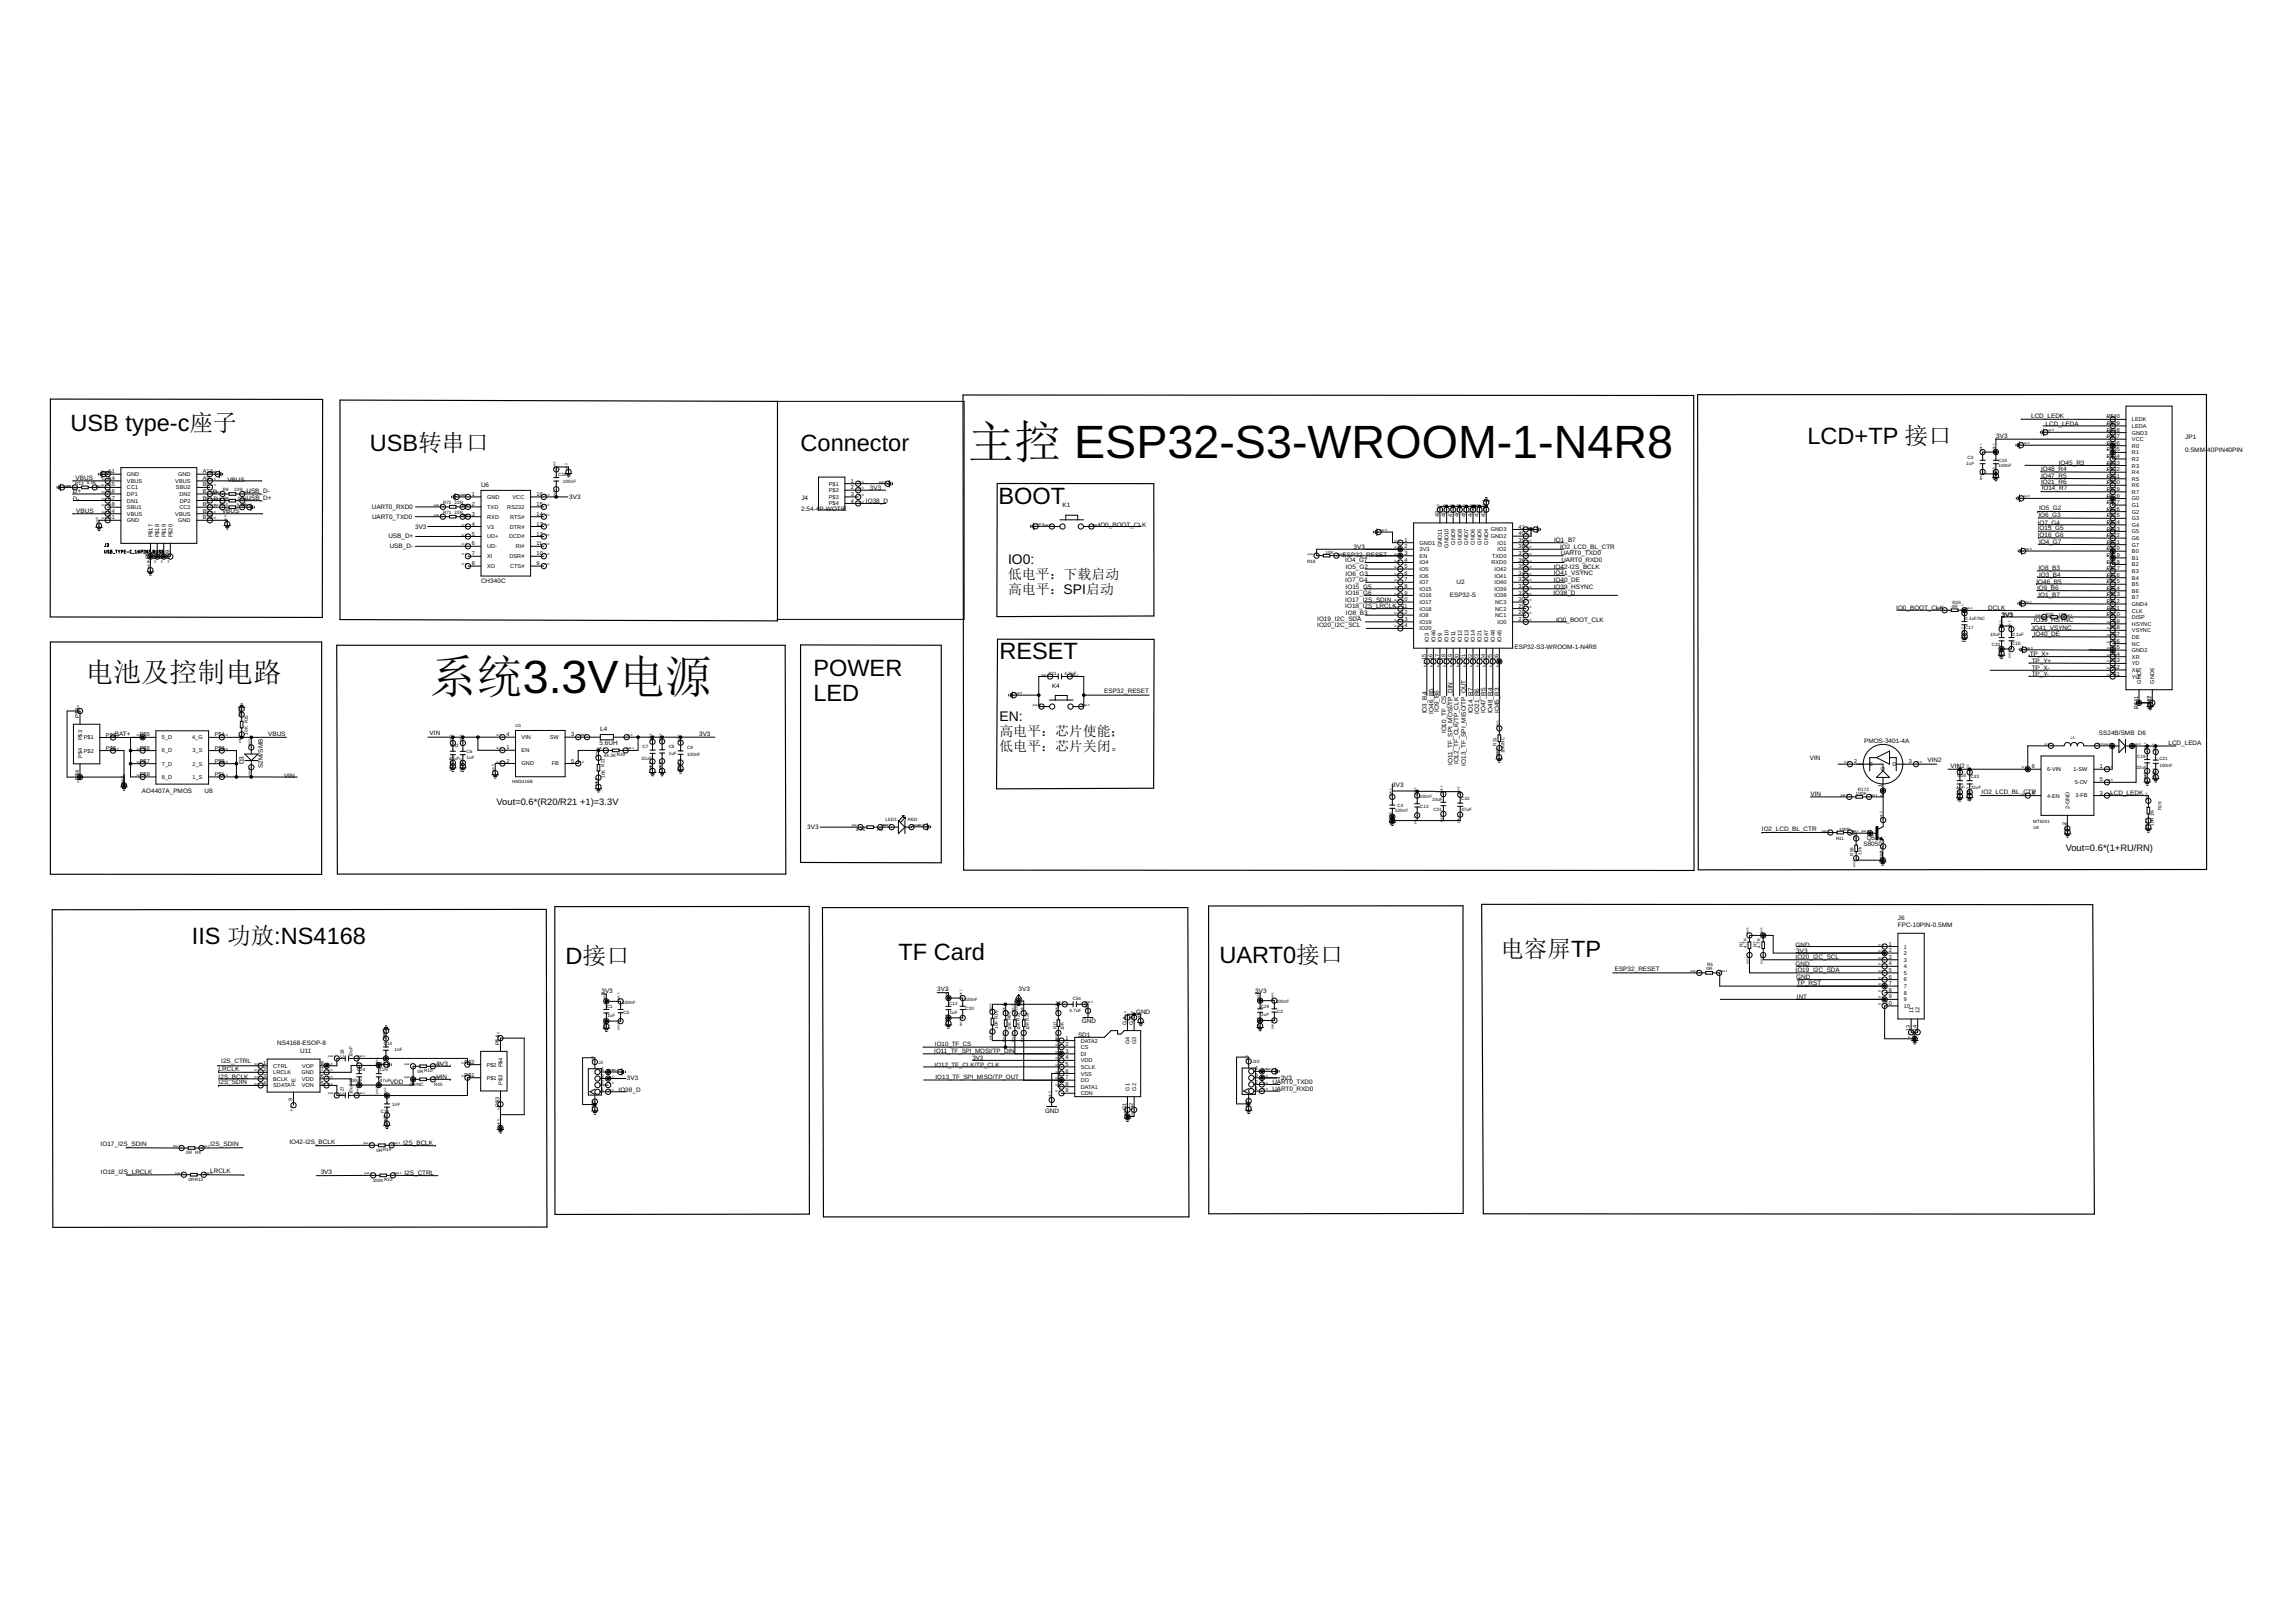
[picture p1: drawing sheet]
<svg xmlns="http://www.w3.org/2000/svg" width="297mm" height="210mm" viewBox="0 0 297 210" stroke-linecap="round" stroke-linejoin="round" font-family="sans-serif">
<defs><g id="words">
<g font-size="6">
<text x="125.2" y="59.3">主控 ESP32-S3-WROOM-1-N4R8</text>
<text x="55.6" y="89.7">系统3.3V电源</text>
</g>
<text font-size="3.6" x="11.1" y="88.3">电池及控制电路</text>
<g font-size="3">
<text x="9.1" y="55.8">USB type-c座子</text>
<text x="47.9" y="58.3">USB转串口</text>
<text x="103.6" y="58.3">Connector</text>
<text x="233.8" y="57.5">LCD+TP 接口</text>
<text x="129.2" y="65.3">BOOT</text>
<text x="105.2" y="87.5">POWER</text>
<text x="129.3" y="85.3">RESET</text>
<text x="105.2" y="90.7">LED</text>
<text x="24.8" y="122.1">IIS 功放:NS4168</text>
<text x="73.2" y="124.7">D接口</text>
<text x="116.3" y="124.3">TF Card</text>
<text x="157.8" y="124.7">UART0接口</text>
<text x="194.1" y="123.8">电容屏TP</text>
</g>
<g font-size="1.8">
<text x="130.4" y="73">IO0:</text>
<text x="130.4" y="74.9">低电平：下载启动</text>
<text x="130.4" y="76.8">高电平：SPI启动</text>
<text x="129.3" y="93.3">EN:</text>
<text x="129.3" y="95.2">高电平：芯片使能；</text>
<text x="129.3" y="97.2">低电平：芯片关闭。</text>
</g>
<g font-size="1.2">
<text x="64.2" y="104.2">Vout=0.6*(R20/R21 +1)=3.3V</text>
<text x="267.2" y="110.1">Vout=0.6*(1+RU/RN)</text>
</g>
<g font-size=".8">
<text x="258.2" y="56.6">3V3</text>
<text x="262.8" y="54.1">LCD_LEDK</text>
<text x="264.6" y="55.1">LCD_LEDA</text>
<text x="282.7" y="58.5">0.5MM-</text>
<text x="282.7" y="56.8">JP1</text>
<text x="285.6" y="58.5">40PIN40PIN</text>
<text x="9.4" y="64.8">D-</text>
<text x="9.4" y="63.8">D+</text>
<text x="9.8" y="62.2">VBUS</text>
<text x="27.5" y="64">D-</text>
<text x="27.6" y="64.8">D+</text>
<text x="29.4" y="62.3">VBUS</text>
<text x="31.9" y="63.8">USB_D-</text>
<text x="31.9" y="64.7">USB_D+</text>
<text x="48.1" y="65.9">UART0_RXD0</text>
<text x="62.2" y="63">U6</text>
<text x="73.6" y="64.6">3V3</text>
<text x="103.7" y="64.7">J4</text>
<text x="112" y="65.1">IO38_D</text>
<text x="112.5" y="63.4">3V3</text>
<text x="137.5" y="65.7">K1</text>
<text x="264.1" y="61">IO48_R4</text>
<text x="264.1" y="61.8">IO47_R5</text>
<text x="264.1" y="62.7">IO21_R6</text>
<text x="264.1" y="63.4">IO14_R7</text>
<text x="266.4" y="60.2">IO45_R3</text>
<text x="9.9" y="66.4">VBUS</text>
<text x="28.7" y="66.3">VBUS</text>
<text x="48.1" y="67.1">UART0_TXD0</text>
<text x="50.2" y="69.6">USB_D+</text>
<text x="50.4" y="70.9">USB_D-</text>
<text x="53.7" y="68.4">3V3</text>
<text x="103.6" y="66.2">2.54-4P-WOTIE</text>
<text x="142.1" y="68.1">IO0_BOOT_CLK</text>
<text x="175.1" y="71">3V3</text>
<text x="201.1" y="70.1">IO1_B7</text>
<text x="201.8" y="71">IO2_LCD_BL_CTR</text>
<text x="201.9" y="71.8">UART0_TXD0</text>
<text x="263.6" y="67.9">IO7_G4</text>
<text x="263.6" y="68.6">IO15_G5</text>
<text x="263.6" y="69.5">IO16_G6</text>
<text x="263.7" y="66.9">IO6_G3</text>
<text x="263.8" y="66">IO5_G2</text>
<text x="263.8" y="70.4">IO4_G7</text>
<text x="62.2" y="75.4">CH340C</text>
<text x="173.7" y="72">ESP32_RESET</text>
<text x="174" y="77.9">IO17_I2S_SDIN</text>
<text x="174" y="75.3">IO7_G4</text>
<text x="174" y="72.7">IO4_G7</text>
<text x="174.1" y="73.6">IO5_G2</text>
<text x="174.1" y="74.5">IO6_G3</text>
<text x="174.1" y="76.2">IO15_G5</text>
<text x="174.1" y="77">IO16_G6</text>
<text x="187.6" y="77.2">ESP32-S</text>
<text x="188.4" y="75.5">U2</text>
<text x="201" y="77">IO38_D</text>
<text x="201" y="76.2">IO39_HSYNC</text>
<text x="201" y="74.4">IO41_VSYNC</text>
<text x="201" y="75.3">IO40_DE</text>
<text x="201" y="73.6">IO42-I2S_BCLK</text>
<text x="202" y="72.8">UART0_RXD0</text>
<text x="263.5" y="75.6">IO46_B5</text>
<text x="263.5" y="76.4">IO9_B6</text>
<text x="263.7" y="73.8">IO8_B3</text>
<text x="263.7" y="77.3">IO1_B7</text>
<text x="263.8" y="74.7">IO3_B4</text>
<text x="170.4" y="81.1">IO20_I2C_SCL</text>
<text x="170.4" y="80.4">IO19_I2C_SDA</text>
<text x="174" y="78.7">IO18_I2S_LRCLK</text>
<text x="174.1" y="79.5">IO8_B3</text>
<text x="201.3" y="80.5">IO0_BOOT_CLK</text>
<text x="245.3" y="78.9">IO0_BOOT_CLK</text>
<text x="257.2" y="78.9">DCLK</text>
<text x="259" y="79.9">3V3</text>
<text x="262.9" y="81.5">IO41_VSYNC</text>
<text x="263.1" y="80.5">IO39_HSYNC</text>
<text x="263.1" y="82.3">IO40_DE</text>
<text x="136.1" y="89">K4</text>
<text x="142.9" y="89.7">ESP32_RESET</text>
<text x="195.9" y="84.1">ESP32-S3-WROOM-1-N4R8</text>
<text x="262.6" y="84.9">TP_X+</text>
<text x="262.9" y="87.4">TP_Y-</text>
<text x="262.9" y="86.7">TP_X-</text>
<text x="262.9" y="85.8">TP_Y+</text>
<text x="14.9" y="95.2">BAT+</text>
<text x="34.7" y="95.2">VBUS</text>
<text x="55.6" y="95.1">VIN</text>
<text x="77.7" y="94.5">L4</text>
<text x="90.4" y="95.3">3V3</text>
<text x="184.6" y="92.3" transform="rotate(-90 184.6 92.3)">IO3_B4</text>
<text x="185.4" y="92.4" transform="rotate(-90 185.4 92.4)">IO46_B5</text>
<text x="186.2" y="92.2" transform="rotate(-90 186.2 92.2)">IO9_B6</text>
<text x="187.1" y="94.9" transform="rotate(-90 187.1 94.9)">IO10_TF_CS</text>
<text x="190.6" y="92.3" transform="rotate(-90 190.6 92.3)">IO14_R7</text>
<text x="191.4" y="92.4" transform="rotate(-90 191.4 92.4)">IO21_R6</text>
<text x="192.2" y="92.3" transform="rotate(-90 192.2 92.3)">IO47_R5</text>
<text x="193.1" y="92.3" transform="rotate(-90 193.1 92.3)">IO48_R4</text>
<text x="193.9" y="92.3" transform="rotate(-90 193.9 92.3)">IO45_R3</text>
<text x="271.5" y="95.2">SS24B/SMB D6</text>
<text x="31.5" y="98.9" transform="rotate(-90 31.5 98.9)">D3</text>
<text x="34" y="99.4" transform="rotate(-90 34 99.4)">S2M/SMB</text>
<text x="36.8" y="100.6">VIN</text>
<text x="77.6" y="96.4">5.6UH</text>
<text x="180.1" y="101.8">3V3</text>
<text x="187.9" y="99" transform="rotate(-90 187.9 99)">IO11_TF_SPI_MOSI/TP_DIN</text>
<text x="188.7" y="98.9" transform="rotate(-90 188.7 98.9)">IO12_TF_CLK/TP_CLK</text>
<text x="189.6" y="99.1" transform="rotate(-90 189.6 99.1)">IO13_TF_SPI_MISO/TP_OUT</text>
<text x="234.1" y="98.3">VIN</text>
<text x="241.2" y="96.2">PMOS-3401-4A</text>
<text x="249.4" y="98.6">VIN2</text>
<text x="252.4" y="99.4">VIN2</text>
<text x="280.5" y="96.4">LCD_LEDA</text>
<text x="18.4" y="102.7">AO4407A_PMOS</text>
<text x="26.4" y="102.7">U8</text>
<text x="104.4" y="107.3">3V3</text>
<text x="227.9" y="107.6">IO2_LCD_BL_CTR</text>
<text x="234.2" y="103">VIN</text>
<text x="256.4" y="102.7">IO2_LCD_BL_CTR</text>
<text x="273" y="102.9">LCD_LEDK</text>
<text x="241.1" y="109.5">S8050</text>
<text x="241.5" y="108.7">Q5</text>
<text x="245.5" y="119.9">FPC-10PIN-0.5MM</text>
<text x="245.5" y="119.1">J6</text>
<text x="208.9" y="125.6">ESP32_RESET</text>
<text x="232.3" y="122.5">GND</text>
<text x="232.3" y="125">GND</text>
<text x="232.3" y="124.1">IO20_I2C_SCL</text>
<text x="232.3" y="125.7">IO19_I2C_SDA</text>
<text x="232.4" y="123.3">3V3</text>
<text x="77.8" y="128.6">3V3</text>
<text x="121.3" y="128.3">3V3</text>
<text x="131.8" y="128.3">3V3</text>
<text x="147" y="131.2">GND</text>
<text x="162.4" y="128.5">3V3</text>
<text x="232.4" y="126.7">GND</text>
<text x="232.5" y="127.4">TP_RST</text>
<text x="232.5" y="129.2">INT</text>
<text x="28.6" y="137.6">I2S_CTRL</text>
<text x="35.9" y="135.2">NS4168-ESOP-8</text>
<text x="38.8" y="136.2">U11</text>
<text x="56.5" y="137.9">3V3</text>
<text x="120.9" y="136.3">IO11_TF_SPI_MOSI/TP_DIN</text>
<text x="120.9" y="135.3">IO10_TF_CS</text>
<text x="125.8" y="137.1">3V3</text>
<text x="139.5" y="134.2">SD1</text>
<text x="140" y="132.4">GND</text>
<text x="28.3" y="140.3">I2S_SDIN</text>
<text x="28.3" y="139.6">I2S_BCLK</text>
<text x="28.3" y="138.6">LRCLK</text>
<text x="50.5" y="140.3">VDD</text>
<text x="56.5" y="139.6">VIN</text>
<text x="80" y="141.3">IO38_D</text>
<text x="81.1" y="139.8">3V3</text>
<text x="120.9" y="138">IO12_TF_CLK/TP_CLK</text>
<text x="121" y="139.7">IO13_TF_SPI_MISO/TP_OUT</text>
<text x="164.6" y="140.3">UART0_TXD0</text>
<text x="164.6" y="141.2">UART0_RXD0</text>
<text x="165.7" y="139.7">3V3</text>
<text x="13" y="148.3">IO17_I2S_SDIN</text>
<text x="27.2" y="148.3">I2S_SDIN</text>
<text x="37.4" y="148">IO42-I2S_BCLK</text>
<text x="52.2" y="148.2">I2S_BCLK</text>
<text x="135.2" y="144">GND</text>
<text x="13.1" y="151.9">IO18_I2S_LRCLK</text>
<text x="27.2" y="151.8">LRCLK</text>
<text x="41.5" y="152">3V3</text>
<text x="52.3" y="152">I2S_CTRL</text>
</g>
<g font-size=".7">
<text x="272.6" y="59.3">P$34</text>
<text x="272.6" y="57.6">P$36</text>
<text x="272.6" y="58.4">P$35</text>
<text x="272.6" y="54.2">P$40</text>
<text x="272.6" y="55.9">P$38</text>
<text x="272.6" y="55">P$39</text>
<text x="272.6" y="56.7">P$37</text>
<text x="275.8" y="59.6">R2</text>
<text x="275.8" y="57.9">R0</text>
<text x="275.8" y="58.8">R1</text>
<text x="275.8" y="54.5">LEDK</text>
<text x="275.8" y="56.2">GND3</text>
<text x="275.8" y="55.4">LEDA</text>
<text x="275.8" y="57.1">VCC</text>
<text x="14" y="61.2">A1</text>
<text x="14" y="62.1">A4</text>
<text x="14" y="63">A5</text>
<text x="14" y="63.8">A6</text>
<text x="14" y="64.7">A7</text>
<text x="14" y="65.5">A8</text>
<text x="16.4" y="61.6">GND</text>
<text x="16.4" y="62.5">VBUS</text>
<text x="16.4" y="63.3">CC1</text>
<text x="16.4" y="64.2">DP1</text>
<text x="16.4" y="65">DN1</text>
<text x="16.4" y="65.9">SBU1</text>
<text x="22.7" y="62.5">VBUS</text>
<text x="22.8" y="63.3">SBU2</text>
<text x="23.1" y="61.6">GND</text>
<text x="23.2" y="65.9">CC2</text>
<text x="23.2" y="64.2">DN2</text>
<text x="23.3" y="65">DP2</text>
<text x="26.2" y="65.5">B5</text>
<text x="26.2" y="64.7">B6</text>
<text x="26.2" y="63.8">B7</text>
<text x="26.2" y="63">B8</text>
<text x="26.2" y="62.1">A9</text>
<text x="26.2" y="61.2">A12</text>
<text x="61.1" y="64.2">1</text>
<text x="61.1" y="65.5">2</text>
<text x="63" y="64.6">GND</text>
<text x="63" y="65.8">TXD</text>
<text x="65.6" y="65.8">RS232</text>
<text x="66.3" y="64.6">VCC</text>
<text x="69.4" y="65.5">15</text>
<text x="69.4" y="64.2">16</text>
<text x="107.2" y="62.8">P$1</text>
<text x="107.2" y="63.7">P$2</text>
<text x="107.2" y="64.5">P$3</text>
<text x="107.2" y="65.4">P$4</text>
<text x="110.1" y="62.5">1</text>
<text x="110.1" y="63.3">2</text>
<text x="110.1" y="64.2">3</text>
<text x="110.1" y="65">4</text>
<text x="272.6" y="60.1">P$33</text>
<text x="272.6" y="62.7">P$30</text>
<text x="272.6" y="65.2">P$27</text>
<text x="272.6" y="61">P$32</text>
<text x="272.6" y="63.5">P$29</text>
<text x="272.6" y="64.4">P$28</text>
<text x="272.6" y="61.8">P$31</text>
<text x="275.8" y="60.5">R3</text>
<text x="275.8" y="63.1">R6</text>
<text x="275.8" y="65.6">G1</text>
<text x="275.8" y="61.4">R4</text>
<text x="275.8" y="63.9">R7</text>
<text x="275.8" y="64.8">G0</text>
<text x="275.8" y="62.2">R5</text>
<text x="14" y="66.4">B4</text>
<text x="14" y="67.2">B1</text>
<text x="16.4" y="66.7">VBUS</text>
<text x="16.4" y="67.6">GND</text>
<text x="19.7" y="69.5" transform="rotate(-90 19.7 69.5)">P$17</text>
<text x="20.6" y="69.5" transform="rotate(-90 20.6 69.5)">P$18</text>
<text x="21.4" y="69.5" transform="rotate(-90 21.4 69.5)">P$19</text>
<text x="22.3" y="69.5" transform="rotate(-90 22.3 69.5)">P$20</text>
<text x="22.7" y="66.7">VBUS</text>
<text x="23.1" y="67.6">GND</text>
<text x="26.2" y="67.2">B12</text>
<text x="26.2" y="66.4">B9</text>
<text x="61.1" y="66.7">3</text>
<text x="61.1" y="68">4</text>
<text x="61.1" y="69.3">5</text>
<text x="61.1" y="70.6">6</text>
<text x="61.1" y="71.9">7</text>
<text x="63" y="67.1">RXD</text>
<text x="63" y="68.4">V3</text>
<text x="63" y="69.7">UD+</text>
<text x="63" y="71">UD-</text>
<text x="65.9" y="69.7">DCD#</text>
<text x="66" y="68.4">DTR#</text>
<text x="66" y="67.1">RTS#</text>
<text x="66.7" y="71">RI#</text>
<text x="69.4" y="71.9">10</text>
<text x="69.4" y="70.6">11</text>
<text x="69.4" y="69.3">12</text>
<text x="69.4" y="68">13</text>
<text x="69.4" y="66.7">14</text>
<text x="181.7" y="70.1">1</text>
<text x="181.7" y="71">2</text>
<text x="181.7" y="71.8">3</text>
<text x="183.7" y="70.5">GND1</text>
<text x="183.7" y="71.3">3V3</text>
<text x="186.2" y="66.9" transform="rotate(-90 186.2 66.9)">49</text>
<text x="186.5" y="70.8" transform="rotate(-90 186.5 70.8)">GND11</text>
<text x="187" y="66.9" transform="rotate(-90 187 66.9)">48</text>
<text x="187.4" y="70.9" transform="rotate(-90 187.4 70.9)">GND10</text>
<text x="187.9" y="66.9" transform="rotate(-90 187.9 66.9)">47</text>
<text x="188.3" y="70.5" transform="rotate(-90 188.3 70.5)">GND9</text>
<text x="188.7" y="66.9" transform="rotate(-90 188.7 66.9)">46</text>
<text x="189.1" y="70.5" transform="rotate(-90 189.1 70.5)">GND8</text>
<text x="189.6" y="66.9" transform="rotate(-90 189.6 66.9)">45</text>
<text x="190" y="70.5" transform="rotate(-90 190 70.5)">GND7</text>
<text x="190.4" y="66.9" transform="rotate(-90 190.4 66.9)">44</text>
<text x="190.8" y="70.5" transform="rotate(-90 190.8 70.5)">GND6</text>
<text x="191.3" y="66.9" transform="rotate(-90 191.3 66.9)">43</text>
<text x="191.7" y="70.5" transform="rotate(-90 191.7 70.5)">GND5</text>
<text x="192.1" y="66.9" transform="rotate(-90 192.1 66.9)">42</text>
<text x="192.5" y="70.5" transform="rotate(-90 192.5 70.5)">GND4</text>
<text x="192.9" y="69.6">GND2</text>
<text x="192.9" y="68.8">GND3</text>
<text x="193.8" y="71.3">IO2</text>
<text x="193.8" y="70.5">IO1</text>
<text x="196.5" y="71.8">37</text>
<text x="196.5" y="71">38</text>
<text x="196.5" y="70.1">39</text>
<text x="196.5" y="69.3">40</text>
<text x="196.5" y="68.4">41</text>
<text x="272.6" y="67">P$25</text>
<text x="272.6" y="67.8">P$24</text>
<text x="272.6" y="68.7">P$23</text>
<text x="272.6" y="69.5">P$22</text>
<text x="272.6" y="70.4">P$21</text>
<text x="272.6" y="71.2">P$20</text>
<text x="272.6" y="66.1">P$26</text>
<text x="275.8" y="67.3">G3</text>
<text x="275.8" y="68.2">G4</text>
<text x="275.8" y="69">G5</text>
<text x="275.8" y="69.9">G6</text>
<text x="275.8" y="70.7">G7</text>
<text x="275.8" y="71.6">B0</text>
<text x="275.8" y="66.5">G2</text>
<text x="19.4" y="72.4" transform="rotate(-90 19.4 72.4)">P$6</text>
<text x="20.2" y="72.4" transform="rotate(-90 20.2 72.4)">P$7</text>
<text x="21.1" y="72.4" transform="rotate(-90 21.1 72.4)">P$8</text>
<text x="21.9" y="72.4" transform="rotate(-90 21.9 72.4)">P$9</text>
<text x="61.1" y="73.1">8</text>
<text x="63" y="72.2">XI</text>
<text x="63" y="73.5">XO</text>
<text x="65.9" y="72.2">DSR#</text>
<text x="66" y="73.5">CTS#</text>
<text x="69.4" y="73.1">9</text>
<text x="181.3" y="77.8">10</text>
<text x="181.7" y="72.7">4</text>
<text x="181.7" y="73.5">5</text>
<text x="181.7" y="74.4">6</text>
<text x="181.7" y="75.2">7</text>
<text x="181.7" y="76.1">8</text>
<text x="181.7" y="76.9">9</text>
<text x="183.7" y="72.2">EN</text>
<text x="183.7" y="73">IO4</text>
<text x="183.7" y="73.9">IO5</text>
<text x="183.7" y="74.8">IO6</text>
<text x="183.7" y="75.6">IO7</text>
<text x="183.7" y="76.5">IO15</text>
<text x="183.7" y="77.3">IO16</text>
<text x="193" y="73">RXD0</text>
<text x="193" y="72.2">TXD0</text>
<text x="193.4" y="77.3">IO38</text>
<text x="193.4" y="76.5">IO39</text>
<text x="193.4" y="75.6">IO40</text>
<text x="193.4" y="74.7">IO41</text>
<text x="193.4" y="73.9">IO42</text>
<text x="196.5" y="77.8">30</text>
<text x="196.5" y="76.9">31</text>
<text x="196.5" y="76.1">32</text>
<text x="196.5" y="75.2">33</text>
<text x="196.5" y="74.4">34</text>
<text x="196.5" y="73.5">35</text>
<text x="196.5" y="72.7">36</text>
<text x="272.6" y="72.1">P$19</text>
<text x="272.6" y="72.9">P$18</text>
<text x="272.6" y="73.8">P$17</text>
<text x="272.6" y="74.6">P$16</text>
<text x="272.6" y="75.5">P$15</text>
<text x="272.6" y="76.3">P$14</text>
<text x="272.6" y="77.2">P$13</text>
<text x="275.8" y="72.4">B1</text>
<text x="275.8" y="73.3">B2</text>
<text x="275.8" y="74.2">B3</text>
<text x="275.8" y="75">B4</text>
<text x="275.8" y="75.9">B5</text>
<text x="275.8" y="76.7">B6</text>
<text x="275.8" y="77.6">B7</text>
<text x="181.3" y="79.5">12</text>
<text x="181.3" y="80.3">13</text>
<text x="181.3" y="81.2">14</text>
<text x="181.4" y="78.6">11</text>
<text x="183.7" y="78.2">IO17</text>
<text x="183.7" y="79">IO18</text>
<text x="183.7" y="79.9">IO8</text>
<text x="183.7" y="80.7">IO19</text>
<text x="183.7" y="81.6">IO20</text>
<text x="184.8" y="83.1" transform="rotate(-90 184.8 83.1)">IO3</text>
<text x="185.7" y="83.1" transform="rotate(-90 185.7 83.1)">IO46</text>
<text x="186.5" y="83.1" transform="rotate(-90 186.5 83.1)">IO9</text>
<text x="187.4" y="83.1" transform="rotate(-90 187.4 83.1)">IO10</text>
<text x="188.3" y="83.1" transform="rotate(-90 188.3 83.1)">IO11</text>
<text x="189.1" y="83.1" transform="rotate(-90 189.1 83.1)">IO12</text>
<text x="190" y="83.1" transform="rotate(-90 190 83.1)">IO13</text>
<text x="190.8" y="83.1" transform="rotate(-90 190.8 83.1)">IO14</text>
<text x="191.7" y="83.1" transform="rotate(-90 191.7 83.1)">IO21</text>
<text x="192.5" y="83.1" transform="rotate(-90 192.5 83.1)">IO47</text>
<text x="193.4" y="83.1" transform="rotate(-90 193.4 83.1)">IO48</text>
<text x="193.4" y="79.9">NC1</text>
<text x="193.4" y="79">NC2</text>
<text x="193.4" y="78.2">NC3</text>
<text x="193.8" y="80.7">IO0</text>
<text x="194.2" y="83.1" transform="rotate(-90 194.2 83.1)">IO45</text>
<text x="196.5" y="80.3">27</text>
<text x="196.5" y="79.5">28</text>
<text x="196.5" y="78.6">29</text>
<text x="272.6" y="78">P$12</text>
<text x="272.6" y="79.8">P$10</text>
<text x="272.6" y="78.9">P$11</text>
<text x="273" y="80.6">P$9</text>
<text x="273" y="81.5">P$8</text>
<text x="273" y="82.3">P$7</text>
<text x="273" y="83.2">P$6</text>
<text x="275.8" y="81">HSYNC</text>
<text x="275.8" y="78.4">GND4</text>
<text x="275.8" y="79.3">CLK</text>
<text x="275.8" y="80.1">DISP</text>
<text x="275.8" y="81.8">VSYNC</text>
<text x="275.8" y="82.7">DE</text>
<text x="275.8" y="83.5">NC</text>
<text x="184.5" y="85.5" transform="rotate(-90 184.5 85.5)">15</text>
<text x="185.3" y="85.5" transform="rotate(-90 185.3 85.5)">16</text>
<text x="186.2" y="85.5" transform="rotate(-90 186.2 85.5)">17</text>
<text x="187" y="85.5" transform="rotate(-90 187 85.5)">18</text>
<text x="187.9" y="85.5" transform="rotate(-90 187.9 85.5)">19</text>
<text x="188.7" y="85.5" transform="rotate(-90 188.7 85.5)">20</text>
<text x="189.6" y="85.5" transform="rotate(-90 189.6 85.5)">21</text>
<text x="190.4" y="85.5" transform="rotate(-90 190.4 85.5)">22</text>
<text x="191.3" y="85.5" transform="rotate(-90 191.3 85.5)">23</text>
<text x="192.1" y="85.5" transform="rotate(-90 192.1 85.5)">24</text>
<text x="193" y="85.5" transform="rotate(-90 193 85.5)">25</text>
<text x="193.9" y="85.5" transform="rotate(-90 193.9 85.5)">26</text>
<text x="273" y="84">P$5</text>
<text x="273" y="84.9">P$4</text>
<text x="273" y="85.7">P$3</text>
<text x="273" y="86.6">P$2</text>
<text x="273" y="87.4">P$1</text>
<text x="275.8" y="84.4">GND2</text>
<text x="275.8" y="85.2">XR</text>
<text x="275.8" y="86.1">YD</text>
<text x="275.8" y="87">XL</text>
<text x="275.8" y="87.8">YU</text>
<text x="277" y="88.5" transform="rotate(-90 277 88.5)">GND5</text>
<text x="278.7" y="88.5" transform="rotate(-90 278.7 88.5)">GND6</text>
<text x="10.2" y="92.9" transform="rotate(-90 10.2 92.9)">P$3</text>
<text x="10.6" y="95.8" transform="rotate(-90 10.6 95.8)">P$3</text>
<text x="10.8" y="95.7">P$1</text>
<text x="13.7" y="95.3">P$1</text>
<text x="18.1" y="95.3">P$5</text>
<text x="21" y="95.7">5_D</text>
<text x="24.9" y="95.7">4_G</text>
<text x="27.8" y="95.3">P$4</text>
<text x="65.5" y="95.3">4</text>
<text x="67.5" y="95.6">VIN</text>
<text x="71.1" y="95.6">SW</text>
<text x="73.9" y="95.3">3</text>
<text x="276.6" y="91.7" transform="rotate(-90 276.6 91.7)">P$41</text>
<text x="278.3" y="91.7" transform="rotate(-90 278.3 91.7)">P$42</text>
<text x="10.2" y="100.9" transform="rotate(-90 10.2 100.9)">P$4</text>
<text x="10.6" y="98.1" transform="rotate(-90 10.6 98.1)">P$4</text>
<text x="10.8" y="97.4">P$2</text>
<text x="13.7" y="97">P$2</text>
<text x="18.1" y="97">P$6</text>
<text x="18.1" y="98.7">P$7</text>
<text x="18.1" y="100.4">P$8</text>
<text x="21" y="97.4">6_D</text>
<text x="21" y="99.1">7_D</text>
<text x="21" y="100.8">8_D</text>
<text x="24.9" y="100.8">1_S</text>
<text x="24.9" y="99.1">2_S</text>
<text x="24.9" y="97.4">3_S</text>
<text x="27.8" y="100.4">P$1</text>
<text x="27.8" y="98.7">P$2</text>
<text x="27.8" y="97">P$3</text>
<text x="65.5" y="97">1</text>
<text x="65.5" y="98.7">2</text>
<text x="67.5" y="97.4">EN</text>
<text x="67.5" y="99.1">GND</text>
<text x="71.4" y="99.1">FB</text>
<text x="73.9" y="98.7">5</text>
<text x="239.9" y="98.8">2</text>
<text x="241.8" y="99.2">S</text>
<text x="243.5" y="101.8" transform="rotate(-90 243.5 101.8)">1</text>
<text x="243.9" y="99.8" transform="rotate(-90 243.9 99.8)">G</text>
<text x="244.9" y="99.2">D</text>
<text x="247" y="98.8">3</text>
<text x="262.9" y="99.4">6</text>
<text x="264.8" y="99.8">6-VIN</text>
<text x="268.3" y="99.8">1-SW</text>
<text x="268.4" y="101.5">5-OV</text>
<text x="271.7" y="99.4">1</text>
<text x="271.7" y="101.1">5</text>
<text x="262.9" y="102.8">4</text>
<text x="264.8" y="103.2">4-EN</text>
<text x="267.3" y="106.7" transform="rotate(-90 267.3 106.7)">2</text>
<text x="267.7" y="104.7" transform="rotate(-90 267.7 104.7)">2-GND</text>
<text x="268.5" y="103.2">3-FB</text>
<text x="271.7" y="102.8">3</text>
<text x="244.3" y="122.4">1</text>
<text x="244.3" y="123.2">2</text>
<text x="244.3" y="124.1">3</text>
<text x="244.3" y="124.9">4</text>
<text x="244.3" y="125.8">5</text>
<text x="246.3" y="122.7">1</text>
<text x="246.3" y="123.6">2</text>
<text x="246.3" y="124.5">3</text>
<text x="246.3" y="125.3">4</text>
<text x="243.9" y="130.1">10</text>
<text x="244.3" y="126.6">6</text>
<text x="244.3" y="127.5">7</text>
<text x="244.3" y="128.3">8</text>
<text x="244.3" y="129.2">9</text>
<text x="246.3" y="126.2">5</text>
<text x="246.3" y="127">6</text>
<text x="246.3" y="127.9">7</text>
<text x="246.3" y="128.7">8</text>
<text x="246.3" y="129.6">9</text>
<text x="246.3" y="130.4">10</text>
<text x="247.5" y="131.1" transform="rotate(-90 247.5 131.1)">11</text>
<text x="248.3" y="131.1" transform="rotate(-90 248.3 131.1)">12</text>
<text x="34" y="137.8">1</text>
<text x="41.5" y="137.8">8</text>
<text x="60.1" y="137.6">P$2</text>
<text x="64.6" y="135.3" transform="rotate(-90 64.6 135.3)">P$4</text>
<text x="137.9" y="134.5">1</text>
<text x="137.9" y="135.4">2</text>
<text x="137.9" y="136.2">3</text>
<text x="137.9" y="137.1">4</text>
<text x="137.9" y="138">5</text>
<text x="139.8" y="134.9">DATA2</text>
<text x="139.8" y="135.8">CS</text>
<text x="139.8" y="136.6">DI</text>
<text x="139.8" y="137.5">VDD</text>
<text x="145.8" y="132.6" transform="rotate(-90 145.8 132.6)">G4</text>
<text x="146.1" y="135.1" transform="rotate(-90 146.1 135.1)">G4</text>
<text x="146.6" y="132.6" transform="rotate(-90 146.6 132.6)">G3</text>
<text x="147" y="135.1" transform="rotate(-90 147 135.1)">G3</text>
<text x="247.1" y="133.5" transform="rotate(-90 247.1 133.5)">13</text>
<text x="248" y="133.5" transform="rotate(-90 248 133.5)">14</text>
<text x="34" y="138.6">2</text>
<text x="34" y="139.5">3</text>
<text x="34" y="140.4">4</text>
<text x="35.3" y="138.2">CTRL</text>
<text x="35.3" y="139">LRCLK</text>
<text x="35.3" y="139.9">BCLK</text>
<text x="35.3" y="140.7">SDATA</text>
<text x="37.9" y="142.5" transform="rotate(-90 37.9 142.5)">9</text>
<text x="38.2" y="140.5" transform="rotate(-90 38.2 140.5)">PE</text>
<text x="39" y="139">GND</text>
<text x="39" y="140.7">VON</text>
<text x="39.1" y="139.9">VDD</text>
<text x="39.1" y="138.2">VOP</text>
<text x="41.5" y="140.4">5</text>
<text x="41.5" y="139.5">6</text>
<text x="41.5" y="138.6">7</text>
<text x="60.1" y="139.4">P$1</text>
<text x="63" y="139.7">P$1</text>
<text x="63" y="138">P$2</text>
<text x="64.6" y="143.3" transform="rotate(-90 64.6 143.3)">P$3</text>
<text x="65" y="138.1" transform="rotate(-90 65 138.1)">P$4</text>
<text x="65" y="140.4" transform="rotate(-90 65 140.4)">P$3</text>
<text x="77.7" y="141.2">1</text>
<text x="77.7" y="140.3">2</text>
<text x="77.7" y="139.5">3</text>
<text x="77.7" y="138.6">4</text>
<text x="137.9" y="138.8">6</text>
<text x="137.9" y="139.7">7</text>
<text x="137.9" y="140.5">8</text>
<text x="137.9" y="141.4">9</text>
<text x="139.8" y="138.3">SCLK</text>
<text x="139.8" y="139.2">VSS</text>
<text x="139.8" y="140">DO</text>
<text x="139.8" y="140.9">DATA1</text>
<text x="139.8" y="141.7">CDN</text>
<text x="145.8" y="143.7" transform="rotate(-90 145.8 143.7)">G1</text>
<text x="146.1" y="141.1" transform="rotate(-90 146.1 141.1)">G1</text>
<text x="146.6" y="143.7" transform="rotate(-90 146.6 143.7)">G2</text>
<text x="147" y="141.1" transform="rotate(-90 147 141.1)">G2</text>
<text x="162.3" y="141.1">1</text>
<text x="162.3" y="140.2">2</text>
<text x="162.3" y="139.4">3</text>
<text x="162.3" y="138.5">4</text>
</g>
<g font-size=".6">
<text x="254.5" y="59.4">C3</text>
<text x="258.6" y="59.8">C10</text>
<text x="9.7" y="62.7">R13</text>
<text x="11.2" y="62.7">5.1K</text>
<text x="28.4" y="65.5">R14</text>
<text x="28.8" y="63.6">R8</text>
<text x="28.9" y="64.7">R9</text>
<text x="30.3" y="63.5">22R</text>
<text x="30.6" y="65.5">5.1K</text>
<text x="30.7" y="64.7">22R</text>
<text x="57.3" y="65.2">R72</text>
<text x="58.8" y="65.2">22R</text>
<text x="72.2" y="61.6">C26</text>
<text x="72.8" y="62.5">100nF</text>
<text x="254.4" y="60.2">1uF</text>
<text x="258.5" y="60.5">100nF</text>
<text x="57.3" y="66.5">R71</text>
<text x="58.8" y="66.5">22R</text>
<text x="171.5" y="71.6">10K</text>
<text x="169.1" y="72.9">R18</text>
<text x="252.5" y="78.6">0R</text>
<text x="252.6" y="78.1">R26</text>
<text x="254.2" y="80.3">0.1uF/NC</text>
<text x="254.2" y="81.4">C17</text>
<text x="257.5" y="82.4">10uF</text>
<text x="257.7" y="83.6">C23</text>
<text x="260.3" y="82.4">0.1uF</text>
<text x="260.3" y="83.5">C15</text>
<text x="264.7" y="79.7">R25</text>
<text x="266.3" y="79.8">10K</text>
<text x="135.7" y="87.3">C11</text>
<text x="137.7" y="87.3">4.7uF</text>
<text x="32.1" y="95.1" transform="rotate(-90 32.1 95.1)">10K R15</text>
<text x="66.7" y="94.1">U1</text>
<text x="58.1" y="98.3">22uF</text>
<text x="58.3" y="96.7">C42</text>
<text x="60.3" y="98.3">1uF</text>
<text x="60.3" y="97.5">C6</text>
<text x="66.3" y="101.4">HM3416B</text>
<text x="78.1" y="97.9">45.3KR20</text>
<text x="78.2" y="100.7" transform="rotate(-90 78.2 100.7)">10K R21</text>
<text x="83" y="98.3">22uF</text>
<text x="83.1" y="96.8">C7</text>
<text x="86.5" y="97.7">1uF</text>
<text x="86.5" y="96.8">C8</text>
<text x="88.9" y="97.8">100nF</text>
<text x="88.9" y="97">C9</text>
<text x="193.6" y="96.5" transform="rotate(-90 193.6 96.5)">R31</text>
<text x="194.6" y="97.5" transform="rotate(-90 194.6 97.5)">10K/NC</text>
<text x="253.3" y="100.6">C18</text>
<text x="254.9" y="100.6">C43</text>
<text x="276.4" y="99.5">22uF</text>
<text x="276.5" y="98">C19</text>
<text x="279.4" y="99.2">100nF</text>
<text x="279.4" y="98.4">C21</text>
<text x="110.7" y="107.5">4.7K</text>
<text x="113.5" y="107.5">R3</text>
<text x="114.6" y="106.3">LED1</text>
<text x="117.5" y="106.2">RED</text>
<text x="180.5" y="105.1">100nF</text>
<text x="180.8" y="104.4">C4</text>
<text x="183.6" y="103.3">100nF</text>
<text x="183.7" y="104.6">C13</text>
<text x="185.3" y="103.7">10uF</text>
<text x="185.5" y="104.9">C31</text>
<text x="189" y="103.5">C32</text>
<text x="189.1" y="105">47uF</text>
<text x="237.9" y="107.5">100R</text>
<text x="240.1" y="102.9">100K</text>
<text x="240.4" y="102.4">R172</text>
<text x="253.1" y="102.1">1uF</text>
<text x="255" y="102.1">22uF</text>
<text x="263.1" y="106.5">MT9201</text>
<text x="263.1" y="107.2">U4</text>
<text x="278.6" y="106.9" transform="rotate(-90 278.6 106.9)">10R 1%</text>
<text x="279.6" y="104.8" transform="rotate(-90 279.6 104.8)">R29</text>
<text x="237.5" y="108.7">R11</text>
<text x="239.8" y="110.7" transform="rotate(-90 239.8 110.7)">R58</text>
<text x="240.8" y="110.6" transform="rotate(-90 240.8 110.6)">10k</text>
<text x="220.8" y="125.6">0R</text>
<text x="220.9" y="125.1">R5</text>
<text x="225.5" y="122.6" transform="rotate(-90 225.5 122.6)">R1</text>
<text x="226" y="122.7" transform="rotate(-90 226 122.7)">4.7K</text>
<text x="227.3" y="122.6" transform="rotate(-90 227.3 122.6)">R7</text>
<text x="227.8" y="122.7" transform="rotate(-90 227.8 122.7)">4.7K</text>
<text x="78.5" y="130.5">C1</text>
<text x="78.6" y="131.6">1uF</text>
<text x="80.5" y="129.9">100nF</text>
<text x="80.7" y="131.2">C5</text>
<text x="122.8" y="130.1">C12</text>
<text x="122.8" y="131.2">1uF</text>
<text x="124.8" y="129.5">100nF</text>
<text x="124.9" y="130.8">C20</text>
<text x="138.4" y="130.9">4.7uF</text>
<text x="138.8" y="129.5">C54</text>
<text x="163.1" y="130.4">C29</text>
<text x="163.2" y="131.5">1uF</text>
<text x="165.1" y="129.9">100nF</text>
<text x="165.3" y="131.1">C2</text>
<text x="44.5" y="136.9" transform="rotate(-90 44.5 136.9)">C28</text>
<text x="45.6" y="136.8" transform="rotate(-90 45.6 136.8)">10uF</text>
<text x="49.6" y="135.2">C14</text>
<text x="51" y="136">1nF</text>
<text x="77.4" y="137.7">J2</text>
<text x="129.1" y="133.2" transform="rotate(-90 129.1 133.2)">10K R16</text>
<text x="130.8" y="133.3" transform="rotate(-90 130.8 133.3)">10K R67</text>
<text x="132" y="133.4" transform="rotate(-90 132 133.4)">10K R23</text>
<text x="133.1" y="133.3" transform="rotate(-90 133.1 133.3)">10K R24</text>
<text x="136.7" y="133.2" transform="rotate(-90 136.7 133.2)">R17</text>
<text x="137.6" y="133.3" transform="rotate(-90 137.6 133.3)">10K</text>
<text x="162" y="137.6">J10</text>
<text x="44.5" y="141.6" transform="rotate(-90 44.5 141.6)">C27</text>
<text x="45.2" y="140">100nF</text>
<text x="45.6" y="141.6" transform="rotate(-90 45.6 141.6)">10uF</text>
<text x="46.2" y="138.6">C24</text>
<text x="49.1" y="138.5">C25</text>
<text x="49.1" y="140">47uF</text>
<text x="50.7" y="143.2">1nF</text>
<text x="53" y="140.5">0R/NC</text>
<text x="54" y="138.8">0RR10</text>
<text x="56.2" y="140.5">R45</text>
<text x="24.1" y="149.4">0R</text>
<text x="25.3" y="149.4">R4</text>
<text x="48.7" y="149.1">0RR19</text>
<text x="49.3" y="144">C16</text>
<text x="24.4" y="152.8">0RR12</text>
<text x="48.2" y="152.9">100KR22</text>
</g>
<text font-size=".5" x="267.9" y="95.7">L5</text>
<g font-size=".4">
<text x="256.4" y="58.4" transform="rotate(-90 256.4 58.4)">pas 1</text>
<text x="258.1" y="58.4" transform="rotate(-90 258.1 58.4)">pas 1</text>
<text x="261.6" y="57.5">sup 0</text>
<text x="264.7" y="55.8">sup 0</text>
<text x="272.6" y="59.3">io 0</text>
<text x="272.6" y="57.6">io 0</text>
<text x="272.6" y="58.4">io 0</text>
<text x="272.6" y="54.2">io 0</text>
<text x="272.6" y="55.9">io 0</text>
<text x="272.6" y="55">io 0</text>
<text x="272.6" y="56.7">io 0</text>
<text x="8.1" y="63">sup 0</text>
<text x="8.6" y="63">pas 1</text>
<text x="12.4" y="63">pas 1</text>
<text x="13.2" y="61.2">ios0up 0</text>
<text x="13.2" y="62.1">io 0</text>
<text x="13.2" y="63">io 0</text>
<text x="13.2" y="63.8">io 0</text>
<text x="13.2" y="64.7">io 0</text>
<text x="13.2" y="65.5">io 0</text>
<text x="27.1" y="61.3">sup00</text>
<text x="27.3" y="65.5">io p0as 1</text>
<text x="27.3" y="64.7">io pas 1</text>
<text x="27.3" y="63.8">io pas 1</text>
<text x="27.3" y="63">io 0</text>
<text x="27.3" y="62.1">io 0</text>
<text x="27.3" y="61.2">io</text>
<text x="27.7" y="64.7">0</text>
<text x="27.7" y="63.8">0</text>
<text x="31.1" y="65.5">suppas 1</text>
<text x="31.5" y="64.7">pas 1</text>
<text x="31.5" y="63.8">pas 1</text>
<text x="31.9" y="65.5">0</text>
<text x="56.2" y="65.5">pas 1</text>
<text x="59.2" y="64.2">supio00</text>
<text x="59.8" y="65.5">iop0s 1</text>
<text x="60.2" y="65.5">a</text>
<text x="70.5" y="65.5">io 0</text>
<text x="70.5" y="64.2">io 0</text>
<text x="71.8" y="64.4" transform="rotate(-90 71.8 64.4)">pas 1</text>
<text x="71.8" y="60.6" transform="rotate(-90 71.8 60.6)">pas 1</text>
<text x="73.4" y="60.9" transform="rotate(-90 73.4 60.9)">sup 0</text>
<text x="111.1" y="62.5">io 0</text>
<text x="111.1" y="63.3">io 0</text>
<text x="111.1" y="64.2">io 0</text>
<text x="111.1" y="65">io 0</text>
<text x="113.7" y="62.5">sup 0</text>
<text x="186.2" y="65.8" transform="rotate(-90 186.2 65.8)">io 0</text>
<text x="187" y="65.8" transform="rotate(-90 187 65.8)">io 0</text>
<text x="187.9" y="65.8" transform="rotate(-90 187.9 65.8)">io 0</text>
<text x="188.7" y="65.8" transform="rotate(-90 188.7 65.8)">io 0</text>
<text x="189.6" y="65.8" transform="rotate(-90 189.6 65.8)">io 0</text>
<text x="190.4" y="65.8" transform="rotate(-90 190.4 65.8)">io 0</text>
<text x="191.3" y="65.8" transform="rotate(-90 191.3 65.8)">io 0</text>
<text x="256.4" y="62.2" transform="rotate(-90 256.4 62.2)">pas 1</text>
<text x="258.1" y="62.2" transform="rotate(-90 258.1 62.2)">pas s1up 0</text>
<text x="261.6" y="64.4">sup 0</text>
<text x="272.6" y="60.1">io 0</text>
<text x="272.6" y="62.7">io 0</text>
<text x="272.6" y="65.2">io 0</text>
<text x="272.6" y="61">io 0</text>
<text x="272.6" y="63.5">io 0</text>
<text x="272.6" y="64.4">io 0</text>
<text x="272.6" y="61.8">io 0</text>
<text x="12.7" y="67.9" transform="rotate(-90 12.7 67.9)">sup 0</text>
<text x="13.2" y="66.4">io 0</text>
<text x="13.2" y="67.2">io 0</text>
<text x="27.3" y="67.2">io 0</text>
<text x="27.3" y="66.4">io 0</text>
<text x="29.3" y="67.7" transform="rotate(-90 29.3 67.7)">su</text>
<text x="29.3" y="67.3" transform="rotate(-90 29.3 67.3)">p 0</text>
<text x="56.2" y="66.7">pas 1</text>
<text x="59.8" y="66.7">iop0s 1</text>
<text x="59.8" y="68">io 0</text>
<text x="59.8" y="69.3">io 0</text>
<text x="59.8" y="70.6">io 0</text>
<text x="59.8" y="71.9">io 0</text>
<text x="60.2" y="66.7">a</text>
<text x="70.5" y="71.9">io 0</text>
<text x="70.5" y="70.6">io 0</text>
<text x="70.5" y="69.3">io 0</text>
<text x="70.5" y="68">io 0</text>
<text x="70.5" y="66.7">io 0</text>
<text x="134.1" y="68">sup 0pas 0</text>
<text x="141.3" y="68">pas 0</text>
<text x="169.2" y="71.8">pas 1</text>
<text x="173" y="71.8">pas 1</text>
<text x="178.5" y="68.7">sup 0</text>
<text x="180.4" y="70.1">io 0</text>
<text x="180.4" y="71">io 0</text>
<text x="180.4" y="71.8">io 0</text>
<text x="192.1" y="66.1" transform="rotate(-90 192.1 66.1)">suiop 00</text>
<text x="197.5" y="71.8">io 0</text>
<text x="197.5" y="71">io 0</text>
<text x="197.5" y="70.1">io 0</text>
<text x="197.5" y="69.3">io 0</text>
<text x="197.5" y="68.4">isou0p 0</text>
<text x="261.9" y="71.2">sup 0</text>
<text x="272.6" y="67">io 0</text>
<text x="272.6" y="67.8">io 0</text>
<text x="272.6" y="68.7">io 0</text>
<text x="272.6" y="69.5">io 0</text>
<text x="272.6" y="70.4">io 0</text>
<text x="272.6" y="71.2">io 0</text>
<text x="272.6" y="66.1">io 0</text>
<text x="19.3" y="73.7" transform="rotate(-90 19.3 73.7)">sup 0io 0</text>
<text x="20.2" y="72.8" transform="rotate(-90 20.2 72.8)">io 0</text>
<text x="21.1" y="72.8" transform="rotate(-90 21.1 72.8)">io 0</text>
<text x="21.9" y="72.8" transform="rotate(-90 21.9 72.8)">io 0</text>
<text x="59.8" y="73.1">io 0</text>
<text x="70.5" y="73.1">io 0</text>
<text x="180.4" y="72.7">io 0</text>
<text x="180.4" y="73.5">io 0</text>
<text x="180.4" y="74.4">io 0</text>
<text x="180.4" y="75.2">io 0</text>
<text x="180.4" y="76.1">io 0</text>
<text x="180.4" y="76.9">io 0</text>
<text x="180.4" y="77.8">io 0</text>
<text x="197.5" y="77.8">io 0</text>
<text x="197.5" y="76.9">io 0</text>
<text x="197.5" y="76.1">io 0</text>
<text x="197.5" y="75.2">io 0</text>
<text x="197.5" y="74.4">io 0</text>
<text x="197.5" y="73.5">io 0</text>
<text x="197.5" y="72.7">io 0</text>
<text x="261.8" y="78">sup 0</text>
<text x="272.6" y="72.1">io 0</text>
<text x="272.6" y="72.9">io 0</text>
<text x="272.6" y="73.8">io 0</text>
<text x="272.6" y="74.6">io 0</text>
<text x="272.6" y="75.5">io 0</text>
<text x="272.6" y="76.3">io 0</text>
<text x="272.6" y="77.2">io 0</text>
<text x="180.4" y="78.6">io 0</text>
<text x="180.4" y="79.5">io 0</text>
<text x="180.4" y="80.3">io 0</text>
<text x="180.4" y="81.2">io 0</text>
<text x="197.5" y="80.3">io 0</text>
<text x="197.5" y="79.5">io 0</text>
<text x="197.5" y="78.6">io 0</text>
<text x="250.5" y="78.9">pas 1</text>
<text x="254" y="83" transform="rotate(-90 254 83)">pas 1sup 0</text>
<text x="254" y="79.2" transform="rotate(-90 254 79.2)">pas 1</text>
<text x="254.3" y="78.9">pas 1</text>
<text x="258.8" y="81.3" transform="rotate(-90 258.8 81.3)">pas 1</text>
<text x="260.1" y="81.3" transform="rotate(-90 260.1 81.3)">pas 1</text>
<text x="262" y="83.9">sup 0</text>
<text x="263.3" y="79.7">pas 1</text>
<text x="267.1" y="79.7">pas 1</text>
<text x="272.6" y="80.6">io 0</text>
<text x="272.6" y="78">io 0</text>
<text x="272.6" y="78.9">io 0</text>
<text x="272.6" y="79.8">io 0</text>
<text x="272.6" y="81.5">io 0</text>
<text x="272.6" y="82.3">io 0</text>
<text x="272.6" y="83.2">io 0</text>
<text x="131.3" y="89.8">sup 0</text>
<text x="134.7" y="87.4">pas 1</text>
<text x="138.5" y="87.4">pas 1</text>
<text x="184.5" y="86.4" transform="rotate(-90 184.5 86.4)">io 0</text>
<text x="185.3" y="86.4" transform="rotate(-90 185.3 86.4)">io 0</text>
<text x="186.2" y="86.4" transform="rotate(-90 186.2 86.4)">io 0</text>
<text x="187" y="86.4" transform="rotate(-90 187 86.4)">io 0</text>
<text x="187.9" y="86.4" transform="rotate(-90 187.9 86.4)">io 0</text>
<text x="188.7" y="86.4" transform="rotate(-90 188.7 86.4)">io 0</text>
<text x="189.6" y="86.4" transform="rotate(-90 189.6 86.4)">io 0</text>
<text x="190.4" y="86.4" transform="rotate(-90 190.4 86.4)">io 0</text>
<text x="191.3" y="86.4" transform="rotate(-90 191.3 86.4)">io 0</text>
<text x="192.1" y="86.4" transform="rotate(-90 192.1 86.4)">io 0</text>
<text x="193" y="86.4" transform="rotate(-90 193 86.4)">io 0</text>
<text x="193.9" y="86.4" transform="rotate(-90 193.9 86.4)">io 0</text>
<text x="258.8" y="85.1" transform="rotate(-90 258.8 85.1)">pass1up 0</text>
<text x="260.1" y="85.1" transform="rotate(-90 260.1 85.1)">pas 1</text>
<text x="272.6" y="84">io 0</text>
<text x="272.6" y="84.9">io 0</text>
<text x="272.6" y="85.7">io 0</text>
<text x="272.6" y="86.6">io 0</text>
<text x="272.6" y="87.4">io 0</text>
<text x="10.2" y="91.9" transform="rotate(-90 10.2 91.9)">io 0</text>
<text x="14.7" y="95.3">io 0</text>
<text x="17.7" y="95.3">io 0</text>
<text x="28.8" y="95.3">io 0</text>
<text x="31.2" y="95.4" transform="rotate(-90 31.2 95.4)">1</text>
<text x="31.2" y="92.8" transform="rotate(-90 31.2 92.8)">suppa0s 1</text>
<text x="58.5" y="95.3" transform="rotate(-90 58.5 95.3)">1</text>
<text x="64.2" y="95.3">io 0</text>
<text x="74.9" y="95.3">ioio00</text>
<text x="81.2" y="95.3">io 0</text>
<text x="84.3" y="95.9" transform="rotate(-90 84.3 95.9)">pas 1</text>
<text x="85.5" y="95.8" transform="rotate(-90 85.5 95.8)">pas 1</text>
<text x="87.9" y="96" transform="rotate(-90 87.9 96)">pas</text>
<text x="87.9" y="95.2" transform="rotate(-90 87.9 95.2)">1</text>
<text x="133.6" y="91.3">pas 0</text>
<text x="140" y="91.3">pas 0</text>
<text x="193.8" y="94.1" transform="rotate(-90 193.8 94.1)">pas 1</text>
<text x="276.6" y="91.7" transform="rotate(-90 276.6 91.7)">io 0</text>
<text x="278.1" y="91.1" transform="rotate(-90 278.1 91.1)">sup 0</text>
<text x="278.3" y="91.7" transform="rotate(-90 278.3 91.7)">io 0</text>
<text x="10.2" y="101.3" transform="rotate(-90 10.2 101.3)">io 0</text>
<text x="14.7" y="97">io 0</text>
<text x="15.9" y="101.5" transform="rotate(-90 15.9 101.5)">sup 0</text>
<text x="17.7" y="97">io 0</text>
<text x="17.7" y="98.7">io 0</text>
<text x="17.7" y="100.4">io 0</text>
<text x="28.8" y="100.4">io 0</text>
<text x="28.8" y="98.7">io 0</text>
<text x="28.8" y="97">io 0</text>
<text x="31.2" y="96.2" transform="rotate(-90 31.2 96.2)">pas</text>
<text x="32.4" y="100.4" transform="rotate(-90 32.4 100.4)">pas 0</text>
<text x="32.4" y="96.6" transform="rotate(-90 32.4 96.6)">pas 0</text>
<text x="58.5" y="99.8" transform="rotate(-90 58.5 99.8)">pas 1up 0</text>
<text x="58.5" y="99.1" transform="rotate(-90 58.5 99.1)">s</text>
<text x="58.5" y="96" transform="rotate(-90 58.5 96)">pas</text>
<text x="59.8" y="99.8" transform="rotate(-90 59.8 99.8)">pas 1</text>
<text x="59.8" y="99.1" transform="rotate(-90 59.8 99.1)">sup 0</text>
<text x="59.8" y="96" transform="rotate(-90 59.8 96)">pas 1</text>
<text x="63.9" y="99.9" transform="rotate(-90 63.9 99.9)">sup 0</text>
<text x="64.2" y="97">io 0</text>
<text x="64.2" y="98.7">io 0</text>
<text x="74.9" y="98.7">io 0</text>
<text x="77.3" y="97">pas 1</text>
<text x="77.3" y="101.7" transform="rotate(-90 77.3 101.7)">pap 1</text>
<text x="77.3" y="101.7" transform="rotate(-90 77.3 101.7)">sus 0</text>
<text x="77.3" y="98" transform="rotate(-90 77.3 98)">pas 1</text>
<text x="81.1" y="97">pas 1</text>
<text x="84.3" y="99.7" transform="rotate(-90 84.3 99.7)">pup 1</text>
<text x="84.3" y="99.6" transform="rotate(-90 84.3 99.6)">sas 0</text>
<text x="85.5" y="99.6" transform="rotate(-90 85.5 99.6)">sup 1</text>
<text x="85.5" y="99.6" transform="rotate(-90 85.5 99.6)">pas 0</text>
<text x="87.9" y="99.8" transform="rotate(-90 87.9 99.8)">passu1p 0</text>
<text x="193.8" y="97.7" transform="rotate(-90 193.8 97.7)">up 1</text>
<text x="193.8" y="97.9" transform="rotate(-90 193.8 97.9)">psas 0</text>
<text x="238.6" y="98.8">io 0</text>
<text x="248" y="98.8">io 0</text>
<text x="253.4" y="99.8" transform="rotate(-90 253.4 99.8)">pas 1</text>
<text x="254.7" y="99.8" transform="rotate(-90 254.7 99.8)">pas 1</text>
<text x="261.6" y="99.4">io 0</text>
<text x="264.6" y="96.4">io 0</text>
<text x="271.4" y="96.4">io 0 pas 0</text>
<text x="272.7" y="99.4">io 0</text>
<text x="272.7" y="101.1">io 0</text>
<text x="276" y="96.4">pas 0</text>
<text x="277.7" y="100.9" transform="rotate(-90 277.7 100.9)">pup 1</text>
<text x="277.7" y="100.9" transform="rotate(-90 277.7 100.9)">sas 0</text>
<text x="277.7" y="97.1" transform="rotate(-90 277.7 97.1)">pas 1</text>
<text x="278.8" y="101" transform="rotate(-90 278.8 101)">passup 0</text>
<text x="278.8" y="100.2" transform="rotate(-90 278.8 100.2)">1</text>
<text x="278.8" y="97.2" transform="rotate(-90 278.8 97.2)">pas 1</text>
<text x="110.2" y="106.9">pas 1</text>
<text x="114" y="106.9">pas 10</text>
<text x="114.2" y="106.9">pas</text>
<text x="118" y="106.9">pass0up 0</text>
<text x="180" y="106.8" transform="rotate(-90 180 106.8)">pas s1up 0</text>
<text x="180" y="103" transform="rotate(-90 180 103)">pas 1</text>
<text x="183.2" y="106.6" transform="rotate(-90 183.2 106.6)">pa</text>
<text x="183.2" y="106.2" transform="rotate(-90 183.2 106.2)">s 1</text>
<text x="183.2" y="102.8" transform="rotate(-90 183.2 102.8)">pas 1</text>
<text x="186.6" y="106.4" transform="rotate(-90 186.6 106.4)">pas 1</text>
<text x="186.6" y="102.6" transform="rotate(-90 186.6 102.6)">pas 1</text>
<text x="188.8" y="106.5" transform="rotate(-90 188.8 106.5)">pa</text>
<text x="188.8" y="106.1" transform="rotate(-90 188.8 106.1)">s 1</text>
<text x="188.8" y="102.7" transform="rotate(-90 188.8 102.7)">pas 1</text>
<text x="235.7" y="107.6">pas 1</text>
<text x="238.1" y="103">pas 1</text>
<text x="239.5" y="107.6">pas 1</text>
<text x="240.8" y="107.7">pas 1</text>
<text x="241.9" y="103">pas 1</text>
<text x="243.5" y="103.1" transform="rotate(-90 243.5 103.1)">io 0</text>
<text x="243.5" y="106" transform="rotate(-90 243.5 106)">pas 2</text>
<text x="253.4" y="103.6" transform="rotate(-90 253.4 103.6)">pas s1up 0</text>
<text x="254.7" y="103.6" transform="rotate(-90 254.7 103.6)">pas sup 0</text>
<text x="254.7" y="102.9" transform="rotate(-90 254.7 102.9)">1</text>
<text x="261.6" y="102.8">io 0</text>
<text x="267.3" y="108" transform="rotate(-90 267.3 108)">io sup 0</text>
<text x="267.3" y="107.6" transform="rotate(-90 267.3 107.6)">0</text>
<text x="272.7" y="102.8">io 0</text>
<text x="277.8" y="107.3" transform="rotate(-90 277.8 107.3)">passu1</text>
<text x="277.8" y="106.5" transform="rotate(-90 277.8 106.5)">p 0</text>
<text x="277.8" y="103.5" transform="rotate(-90 277.8 103.5)">pas</text>
<text x="277.8" y="102.7" transform="rotate(-90 277.8 102.7)">1</text>
<text x="240" y="112.2" transform="rotate(-90 240 112.2)">pas 1</text>
<text x="240" y="108.4" transform="rotate(-90 240 108.4)">pas 1</text>
<text x="243.5" y="111.2" transform="rotate(-90 243.5 111.2)">supp0s 3</text>
<text x="243.5" y="110.4" transform="rotate(-90 243.5 110.4)">a</text>
<text x="218.7" y="125.8">pas 1</text>
<text x="222.5" y="125.8">pas 1</text>
<text x="226.2" y="124.7" transform="rotate(-90 226.2 124.7)">pas 1</text>
<text x="226.2" y="120.9" transform="rotate(-90 226.2 120.9)">pas 1</text>
<text x="228" y="124.7" transform="rotate(-90 228 124.7)">pas 1</text>
<text x="228" y="120.9" transform="rotate(-90 228 120.9)">pas 1</text>
<text x="243" y="122.4">io 0</text>
<text x="243" y="123.2">io 0</text>
<text x="243" y="124.1">io 0</text>
<text x="243" y="124.9">io 0</text>
<text x="243" y="125.8">io 0</text>
<text x="78.3" y="129.5" transform="rotate(-90 78.3 129.5)">pas 1</text>
<text x="80.2" y="129.5" transform="rotate(-90 80.2 129.5)">pas 1</text>
<text x="122.6" y="129" transform="rotate(-90 122.6 129)">pas 1</text>
<text x="124.4" y="129" transform="rotate(-90 124.4 129)">pas 1</text>
<text x="128.3" y="130.8" transform="rotate(-90 128.3 130.8)">pas 1</text>
<text x="130" y="131" transform="rotate(-90 130 131)">pas 1</text>
<text x="131.2" y="131" transform="rotate(-90 131.2 131)">pas 1</text>
<text x="131.7" y="130.7" transform="rotate(-90 131.7 130.7)">sup 0</text>
<text x="132.3" y="131" transform="rotate(-90 132.3 131)">pas 1</text>
<text x="136.6" y="129.8">pas 1</text>
<text x="136.8" y="131" transform="rotate(-90 136.8 131)">pas 1</text>
<text x="140.4" y="129.8">pas 1</text>
<text x="140.6" y="130.7" transform="rotate(-90 140.6 130.7)">sup 0</text>
<text x="145.8" y="131.6" transform="rotate(-90 145.8 131.6)">io 0</text>
<text x="146.6" y="131.6" transform="rotate(-90 146.6 131.6)">io 0</text>
<text x="147.5" y="132" transform="rotate(-90 147.5 132)">sup 0</text>
<text x="162.9" y="129.4" transform="rotate(-90 162.9 129.4)">pas 1</text>
<text x="164.7" y="129.4" transform="rotate(-90 164.7 129.4)">pas 1</text>
<text x="243" y="126.6">io 0</text>
<text x="243" y="127.5">io 0</text>
<text x="243" y="128.3">io 0</text>
<text x="243" y="129.2">io 0</text>
<text x="243" y="130.1">io 0</text>
<text x="32.9" y="137.8">io 0</text>
<text x="42.4" y="137.8">io 0</text>
<text x="42.5" y="136.8">pas 1</text>
<text x="46.3" y="136.8">pas 1</text>
<text x="46.4" y="137.8" transform="rotate(-90 46.4 137.8)">pas 1</text>
<text x="48.9" y="137.6">sup 0</text>
<text x="48.9" y="137.7" transform="rotate(-90 48.9 137.7)">pas 1</text>
<text x="49.8" y="134.5" transform="rotate(-90 49.8 134.5)">spps01</text>
<text x="49.8" y="134.3" transform="rotate(-90 49.8 134.3)">ua</text>
<text x="52.3" y="137.9">pas 1</text>
<text x="56.1" y="137.9">pas 1</text>
<text x="59.7" y="137.6">io 0</text>
<text x="64.6" y="134.2" transform="rotate(-90 64.6 134.2)">io 0</text>
<text x="76.8" y="137.3" transform="rotate(-90 76.8 137.3)">io 0</text>
<text x="78.3" y="133.3" transform="rotate(-90 78.3 133.3)">passup 0</text>
<text x="78.3" y="132.5" transform="rotate(-90 78.3 132.5)">1</text>
<text x="80.2" y="133.3" transform="rotate(-90 80.2 133.3)">pas 1</text>
<text x="122.6" y="132.8" transform="rotate(-90 122.6 132.8)">passup 0</text>
<text x="122.6" y="132.1" transform="rotate(-90 122.6 132.1)">1</text>
<text x="124.4" y="132.8" transform="rotate(-90 124.4 132.8)">pas 1</text>
<text x="128.3" y="134.6" transform="rotate(-90 128.3 134.6)">pas 1</text>
<text x="130" y="134.8" transform="rotate(-90 130 134.8)">p</text>
<text x="130" y="134.6" transform="rotate(-90 130 134.6)">as 1</text>
<text x="131.2" y="134.8" transform="rotate(-90 131.2 134.8)">p</text>
<text x="131.2" y="134.6" transform="rotate(-90 131.2 134.6)">as 1</text>
<text x="132.3" y="134.8" transform="rotate(-90 132.3 134.8)">p</text>
<text x="132.3" y="134.6" transform="rotate(-90 132.3 134.6)">as 1</text>
<text x="136.6" y="134.5">io</text>
<text x="136.6" y="135.4">io</text>
<text x="136.6" y="136.2">io</text>
<text x="136.6" y="137.1">io</text>
<text x="136.6" y="138">io</text>
<text x="136.8" y="134.8" transform="rotate(-90 136.8 134.8)">p</text>
<text x="136.8" y="134.6" transform="rotate(-90 136.8 134.6)">as 1</text>
<text x="137" y="134.5">0</text>
<text x="137" y="135.4">0</text>
<text x="137" y="136.2">0</text>
<text x="137" y="137.1">0</text>
<text x="137" y="138">0</text>
<text x="161.4" y="137.2" transform="rotate(-90 161.4 137.2)">io 0</text>
<text x="162.9" y="133.2" transform="rotate(-90 162.9 133.2)">passup 0</text>
<text x="162.9" y="132.4" transform="rotate(-90 162.9 132.4)">1</text>
<text x="164.7" y="133.2" transform="rotate(-90 164.7 133.2)">pas 1</text>
<text x="247.1" y="134.4" transform="rotate(-90 247.1 134.4)">io 0</text>
<text x="247.6" y="134.3" transform="rotate(-90 247.6 134.3)">sup 0</text>
<text x="248" y="134.4" transform="rotate(-90 248 134.4)">io 0</text>
<text x="32.9" y="138.6">io 0</text>
<text x="32.9" y="139.5">io 0</text>
<text x="32.9" y="140.4">io 0</text>
<text x="37.9" y="143.8" transform="rotate(-90 37.9 143.8)">io 0</text>
<text x="42.4" y="140.4">io 0</text>
<text x="42.4" y="139.5">io 0</text>
<text x="42.4" y="138.6">io 0</text>
<text x="42.5" y="141.6">pas 1</text>
<text x="46.3" y="141.6">pas 1</text>
<text x="46.4" y="141.5" transform="rotate(-90 46.4 141.5)">pas 1</text>
<text x="48.9" y="141.5" transform="rotate(-90 48.9 141.5)">pas 1</text>
<text x="49.8" y="138.1" transform="rotate(-90 49.8 138.1)">pas 1</text>
<text x="49.9" y="141.7" transform="rotate(-90 49.9 141.7)">pas 1</text>
<text x="52.3" y="139.6">pas 1</text>
<text x="56.1" y="139.6">pas 1</text>
<text x="59.7" y="139.4">io 0</text>
<text x="64.6" y="143.7" transform="rotate(-90 64.6 143.7)">io 0</text>
<text x="76.8" y="143.4" transform="rotate(-90 76.8 143.4)">sio 00</text>
<text x="76.8" y="143.2" transform="rotate(-90 76.8 143.2)">up</text>
<text x="78.8" y="141.2">io 0</text>
<text x="78.8" y="140.3">io 0</text>
<text x="78.8" y="139.5">io 0</text>
<text x="78.8" y="138.6">ios0up 0</text>
<text x="135.9" y="142.2" transform="rotate(-90 135.9 142.2)">sup 0</text>
<text x="136.6" y="138.8">io</text>
<text x="136.6" y="139.7">io</text>
<text x="136.6" y="140.5">io</text>
<text x="136.6" y="141.4">io 0</text>
<text x="137" y="138.8">0</text>
<text x="137" y="139.7">0</text>
<text x="137" y="140.5">0</text>
<text x="161.4" y="143.3" transform="rotate(-90 161.4 143.3)">sio 00</text>
<text x="161.4" y="143.1" transform="rotate(-90 161.4 143.1)">up</text>
<text x="163.4" y="141.1">io 0</text>
<text x="163.4" y="140.2">io 0</text>
<text x="163.4" y="139.4">io 0</text>
<text x="163.4" y="138.5">ios0up 0</text>
<text x="22.4" y="148.4">pas 1</text>
<text x="26.2" y="148.4">pas 1</text>
<text x="47" y="148.1">pas 1</text>
<text x="49.9" y="145.5" transform="rotate(-90 49.9 145.5)">psausp10</text>
<text x="50.8" y="148.1">pas 1</text>
<text x="64.6" y="145.8" transform="rotate(-90 64.6 145.8)">sup 0</text>
<text x="145.8" y="144.4" transform="rotate(-90 145.8 144.4)">isou0p 0</text>
<text x="146.6" y="144.4" transform="rotate(-90 146.6 144.4)">io 0</text>
<text x="22.7" y="151.9">pas 1</text>
<text x="26.5" y="151.9">pas 1</text>
<text x="47.2" y="152">pas 1</text>
<text x="51" y="152">pas 1</text>
</g>
</g></defs>
<g fill="none" stroke="#000" stroke-width=".13">
<path d="M100.5 51.9h24.2v28.3h-24.2M256.2 59.6h.6M257.9 59.6h.7M258.2 58.5h-1.7v1.1M260.8 57.5v.2M261 57.4v.4M261.2 57.2v.8M261.2 57.6l12.1 .1M261.5 54.3h13.5M264 55.8v.2M264.2 55.7v.5M264.3 55.1h10.7"/>
<path d="M264.4 55.5v.9M264.4 55.9l10.6 .1M273.3 57.7v1.7h1.7M273.3 57.7h1.7M273.3 58.5h1.7M275 56.8h-16.8v2.8M275 52.6h6v36.7h-6zM7.4 63v.2M7.6 62.9v.4M7.8 62.7v.8M7.8 63.1h2.8M10.6 62.9h.8v.3h-.8z"/>
<path d="M11.4 63.1h4.2M12.4 68.2h.8M12.6 68.5h.4M12.7 68.7h.2M12.8 61.3v.2M13 61.2v.4M13.2 61.4h2.4M13.2 60.9v.9M13.5 71.2l.1 .4 .1-.1v-.3M13.7 70.3v.4h-.2M13.8 70.3l.3 .1-.2 .1M13.9 65.6h1.7"/>
<path d="M13.9 61.4h.1M13.9 63.1h.1M13.9 70.5l.1 .2h-.2M14.1 71.2h-.1l-.1 .1 .2 .2h-.2M14.3 71.2h.2v.4h-.2zM14.3 71.4h.1M14.6 71.6h.2M14.9 71.2h.3M15 71.2v.4M15.3 71.2l.1 .2M15.4 71.4v.2M15.5 71.2l-.1 .2"/>
<path d="M15.6 67.3h-2.8v.9M15.6 63.9l-6.2 .1M15.6 64.8h-6.1M15.6 60.5h9.9v9.8h-9.9zM15.6 62.2l-6.2 .1M15.6 66.5h-6.2M15.7 71.4h.2v-.1l-.2-.1v.4M16.1 71.4h.1M16.3 71.2h-.2v.4h.2M16.4 71.4h.3M17 71.2l-.2 .1v.2l.2 .1M17.1 71.6h.2"/>
<path d="M17.5 71.6h.2M17.5 71.3l.1-.1v.4M17.8 71.4h.2l.1 .1h-.2zM18 71.2l-.2 .2M18.2 71.4h.2l.1-.1-.3-.1v.4M18.6 71.6h.1M18.6 71.2h.1M18.6 71.2v.4M19 74h.9M19.1 71.2v.4l-.2-.4v.4M19.2 74.2h.5M19.3 71.2h.2l-.1 .2"/>
<path d="M19.3 71.4h.1M19.3 74.4h.3M19.4 71.4l.1 .1-.2 .1M19.5 70.3v1.7M19.6 71.6h.1M19.9 71.2h.1v.2l-.1 .2-.1-.2zM20 71.3l-.2 .2M20.2 71.2l.1 .4 .1-.1v-.3M20.3 70.3v1.7M20.8 71.2h-.2v.1l.2 .2h-.2M21 71.2h.2l-.1 .2h.1l-.1 .2h-.1zM21 71.4h.1"/>
<path d="M21.2 70.3v1.7M22 70.3v1.7h-2.5v2M25.5 67.3h3.9v.7M25.5 61.4h2.9M25.5 63.1h1.7M25.5 65.6h4.1M25.5 63.9h4.1M25.5 64.8h4.1M25.5 62.2l8.3 .1M25.5 66.5h8.4M28.2 61.4h.1M28.4 60.9v.9"/>
<path d="M28.6 61.2v.4M28.8 65.6v.1M28.8 63.9h.1M28.8 64.8h.1M28.8 61.3v.2M29 68h.8M29.2 68.2h.4M29.3 68.5h.2M29.6 63.8h.9v.3h-.9zM29.6 64.6h.9v.4h-.9zM29.6 65.5h.9v.3h-.9zM30.5 65.6h2"/>
<path d="M30.5 64.8h3.3M30.5 63.9h3.3M32.5 65.2v.9M32.7 65.4v.4M32.9 65.5v.2M53.7 66.9h4.4M53.7 65.6h4.4M53.7 70.7h8.5M53.8 69.4h8.4M55.3 68.1h6.9M58.1 66.7h.9v.3h-.9zM58.1 65.4h.9v.4h-.9z"/>
<path d="M58.4 64.2v.2M58.7 64.1v.4M58.9 64.3h3.3M58.9 63.9v.8M59 65.6h3.2M59 66.9h3.2M60.5 72h1.7M60.5 73.3h1.7M62.2 63.5h6.4v11h-6.4zM68.6 64.3h4.9M68.6 65.6h1.8M68.6 66.9h1.8"/>
<path d="M68.6 68.1h1.8M68.6 69.4h1.8M68.6 70.7h1.8M68.6 72h1.8M68.6 73.3h1.8M71.6 62.3h.7M71.6 61.8h.7M72 62.3v2M73.1 61.3h.9M73.3 61.5h.5M73.4 61.7h.3M73.6 61.3v-.9h-1.6v1.4"/>
<path d="M105.9 61.7h3.4v4.3h-3.4zM109.3 64.3h1.7M109.3 62.6h5.7M109.3 63.4h5.3M109.3 65.2h5.3M115 62.2v.8M115.3 62.4v.4M115.5 62.5v.2M133.3 68v.2M133.5 67.9v.4M133.7 68.1h3.4M133.7 67.7v.8"/>
<path d="M137.1 67.3h3.1M137.9 67.3v-.6h1.5v.6M147.5 68v.1h-7.3M171.2 71.7h.8v.4h-.8zM172 71.9h10.9M176.5 76.2h6.4M176.5 77h6.4M176.5 77.9h6.4M176.6 72.8h6.3M176.7 73.6h6.2M176.7 74.5h6.2M176.7 75.4h6.2"/>
<path d="M176.7 78.8h6.2M176.7 79.6h6.2M177.7 68.7v.3M177.9 68.6v.5M178.1 68.9h2v1.3h2.8M178.1 68.4v.9M182.9 71.1h-12.6v.8h.9M182.9 67.7h12.8v16.2h-12.8zM187.2 65.5v2.2M188 65.5v2.2M188.8 65.5v2.2M189.7 65.5v2.2"/>
<path d="M190.6 65.5v2.2M190.8 65.5v.1M191.4 65.5v2.2M191.8 64.8h.9M192 64.6h.5M192.2 64.4h.2M192.3 65.5h-6v2.2M192.3 64.8v2.9M195.7 70.2h6.5M195.7 71.1h6.5M195.7 71.9h6.5M195.7 72.8h6.6"/>
<path d="M195.7 73.6h6.6M195.7 74.5h6.7M195.7 75.4h6.7M195.7 76.2h6.7M195.7 77h13.5M195.7 77.9h1.7M195.7 78.8h1.7M195.7 79.6h1.7M195.7 68.5h3.2M198.1 68.5v.9h-2.4M198.9 68.1v.8M199.1 68.3v.4"/>
<path d="M199.3 68.4v.2M209.2 77h.1M245.4 79h7M252.4 78.8h.9v.3h-.9zM253.3 79h.8M254.1 79v1.4M254.1 79h20.9M256.2 60h.6M256.5 60v1.3h1.7M257.8 61.8h.8M257.9 60h.7M258 62h.4"/>
<path d="M258.1 62.2h.2M258.2 60v1.8M259 80v2.5M259 79.8h6.3M259.1 79.8h.1M259.4 79.8h-.4v1.2M260.9 64.4v.2M261.1 64.3v.4M261.1 78v.2M261.1 71.2v.2M261.3 64.1v.8M261.3 77.9v.4"/>
<path d="M261.3 64.5h12v.9h1.7M261.3 71.1v.4M261.5 77.7v.8M261.5 78.1l13.5 .1M261.5 70.9v.8M261.5 71.3h13.5M262 60.2h13M263.5 76.4l11.5 .1M263.5 76.4h.1M263.6 74.6v.1l11.4 .1M263.7 67l11.3 .1M263.7 67.9h11.3"/>
<path d="M263.7 68.7l11.3 .1M263.7 67v.1M263.7 67.9h.1M263.7 70.5h11.3M264 61.9l11 .1M264.1 62.8h10.9M264.1 61v.1h10.9M264.1 63.6h10.9M264.1 63.6h.1M265.3 79.7h.9v.3h-.9zM266.2 79.8h.8M267 79.8l8 .1"/>
<path d="M267 79.8v.1M273.3 72.2h1.7M273.3 71.3v1.7h1.7M273.3 64.5h1.7M275 69.6h-11.3v.1M275 73.9h-11.4M275 75.6h-11.5M275 77.3h-11.4M275 66.2h-11.4v.1M9.5 93.7h3.4v5.1h-3.4zM10.4 93.7v-1.7h-1.7v8.6h7.3M10.4 98.8v1.8"/>
<path d="M12.9 97.1h3.1v4.7M16.9 97.1h3.3M16.9 98.8h3.3M18.5 95.4h-5.6M20.2 94.6h6.8v6.9h-6.8zM20.2 95.4h-3.3v5.1h3.3M27 95.4h10.1M27 97.1h3.6v3.4M27 98.8h3.6M30.8 91.5h.9M31.1 91.3h.4M31.1 93.3h.3v.9h-.3z"/>
<path d="M31.2 91.1h.2M31.3 91.5v1.8M31.3 94.2v1.2M31.7 97.6h1.7l-.9 .8zM31.7 98.4h1.7M32.5 95.4v2.2M32.5 98.4v2.1M55.4 95.4h11.3M58.2 99.4h.8M58.3 97.7h.6M58.3 97.2h.6M58.4 99.6h.4"/>
<path d="M58.5 99.8h.2M58.6 95.4v1.8M58.6 97.7v1.7M59.5 99.4h.8M59.5 97.7h.7M59.5 97.2h.7M59.7 99.6h.4M59.8 99.8h.2M59.9 95.4v1.8M59.9 97.7v1.7M61.8 95.4v1.7h4.9M66.7 98.8h-2.6v1.5"/>
<path d="M66.7 94.5h6.4v6h-6.4zM73.1 95.4h4.6M77.3 98.9h.3v.9h-.3zM77.4 97.1v1.8M77.4 99.8v2.3M77.7 95.1h1.7v.6h-1.7zM79.2 97.1h-4.4v1.7h-1.7M79.2 96.9h.9v.4h-.9zM79.4 95.4h13.1M82.5 95.4v1.7h-2.4M84 100h.9M84.1 97.5h.7"/>
<path d="M84.1 97.1h.7M84.4 95.4v1.7M84.4 97.5v2.5M85.2 100h.9M85.3 97.5h.7M85.3 97h.7M85.7 95.4v1.6M85.7 97.5v2.5M87.6 99.6h.9M87.7 97.6h.7M87.7 97.2h.7M87.8 99.8h.5"/>
<path d="M88.1 95.4v1.8M88.1 97.6v2M130.5 89.9v.2M130.7 89.7v.5M131 89.5v.9M131 90h3.4M135.8 90.6h3M136.5 90.6v-.6h1.6v.6M136.9 87.2v.7M136.9 87.5h-2.5v3.9h1.4M137.3 87.2v.7M137.3 87.5h2.9v3.9h-1.4"/>
<path d="M148.7 90h-8.5M176.7 80.5h6.2M176.7 81.3h6.2M184.6 83.9v6.1M185.4 83.9v6.1M186.3 83.9v6.1M187.2 83.9v6.1M188 83.9v6.1M188.8 83.9v6.1M189.7 83.9v6.1M190.6 83.9v6.1M191.4 83.9v6.1"/>
<path d="M192.3 83.9v6.1M193.1 83.9v6.1M193.5 98.2h.9M193.7 98.4h.5M193.8 95.1h.3v.9h-.3zM193.8 98.6h.3M194 96.8h.1M194 83.9v11.2M194 96v2.2M194 94.3h.1M195.7 80.5h7M237.8 98.9h5.8v.9"/>
<path d="M242.8 98l1.7-.8v1.7zM242.8 98h-.9v1.8M243.6 99.8l.9 .8h-1.7zM244.5 98h.8v1.8M245.3 98.9h5.3M252 99.5h12.1M253.6 99.5v1.5M253.6 99.9v.1M253.7 82.5h.9M253.8 80.9h.7M253.8 80.4h.7M254 82.8h.4"/>
<path d="M254.1 83h.2M254.1 80.9l.1 1.6M254.8 99.5v1.5M254.8 99.9v.1M258.5 84.8h.9M258.6 82.9h.7M258.6 82.5h.7M258.7 85h.5M258.8 85.2h.3M259 82.9v1.9M259 81h1.2v1.5M259.9 82.9h.7"/>
<path d="M259.9 82.5h.7M260.2 82.9v1.1h-1.2M261.2 84v.2M261.5 83.9v.4M261.7 83.7v.8M261.7 84.1h11.6M262.3 99.5v-3h4.7a.42 .42 0 0 1 .5-.4 .42 .42 0 0 1 .4 .4 .43 .43 0 0 1 .4-.4 .43 .43 0 0 1 .5 .4 .42 .42 0 0 1 .4-.4 .42 .42 0 0 1 .4 .4h3.7v3h-2.4M262.5 87.5h12.5M262.5 84.8v.2h12.5M262.5 85.8l12.5 .1M262.8 81.5l12.2 .1M264.1 97.8h6.8v7.7h-6.8z"/>
<path d="M270.3 84.1h3M273.3 96.5h.8M273.3 84.1h1.7M273.3 83.3h1.7M274.1 95.7l.9 .8-.9 .9zM275 95.7v1.7M275 96.5h6.5M275 80.7h-12.2v.1M275 86.7h-17.5M275 82.4l-12.1 .1M276.4 96.5v4.7h-5.5M276.7 91l1.5-.1v.5"/>
<path d="M276.7 89.3v1.7M277.5 98.7h.6M277.5 98.3h.6M277.7 91.4h.9M277.8 96.5v1.8M277.8 98.7v2.5M278 91.6h.4M278.1 91.8h.2M278.4 89.3v1.7h-1.7M278.6 98.8h.6M278.6 98.4h.6M278.9 96.5v1.9"/>
<path d="M278.9 98.8v2M15.6 101.8h.9M15.8 102h.5M15.9 102.3h.3M27 100.5h5.5M32.5 100.5l6 .1M63.6 100.3h.9M63.9 100.5h.4M64 100.7h.2M77 102.1h.9M77.2 102.3h.4M77.3 102.5h.2"/>
<path d="M84.2 100.2h.4M84.3 100.4h.2M85.4 100.2h.5M85.6 100.4h.2M87.9 100.1h.3M106.1 107h6.1M112.2 106.9h.8v.3h-.8zM113 107h3.2M116.2 106.2l.9 .8-.9 .9zM116.9 105.5l-.6 .7M116.9 105.5l-.2 .1M116.9 105.5v.3h.3"/>
<path d="M117.1 106.2v1.7M117.2 105.8l-.7 .6M117.2 105.8l-.1 .2M120 107h-2.9M120 106.6v.8M120.2 106.8v.4M120.4 106.9v.2M179.7 106.4h.9M179.8 104.6h.7M179.8 104.2h.7M179.9 106.6h.4M180 106.8h.2"/>
<path d="M180.1 101.5v2.7M180.1 104.6v1.8M180.1 102.4h3.2v1.6M183 104h.7M183 104.4h.7M183.3 104.4v1.8M183.3 102.4h5.6v1.5M186.4 104.3h.7M186.4 103.8h.7M186.7 102.4v1.4M186.7 102.8h.1M186.7 104.3v1.9"/>
<path d="M188.6 104.4h.7M188.6 103.9h.7M188.9 104.4v1.8h-8.8M234.2 103.1h5.9M237.7 107.6h.8v.3h-.8zM237.7 107.7h-9.8v.1M238.5 107.7h.9v.1h3.4M240 109.4h.3v.8h-.3zM240.1 103h.9v.3h-.9zM240.1 107.8v1.6M240.1 110.2v1.1h3.5l-.1-1M242.9 108.3l.4 .2"/>
<path d="M243.1 111.5h.9M243.4 111.7h.4M243.4 108.4l.2 .3h-.4zM243.4 108.5v.1h-.1l.1-.2 .1 .2h-.2M243.5 112h.2M243.6 100.6v2.5h-2.6M243.6 102.3v4.7l-.6 .3M243.6 108.7v2.8M253.1 103.3h.9M253.2 101.5h.7M253.2 101h.7M253.3 103.5h.5"/>
<path d="M253.4 103.7h.3M253.6 101.5v1.8M254.4 103.2h.8M254.5 101.5h.7M254.5 101h.7M254.6 103.4h.4M254.7 103.6h.2M254.8 101.5v1.7M256.2 103h7.9M267.1 107.9h.8M267.3 108.1h.4M267.4 108.3h.2"/>
<path d="M267.5 107.2h.1M267.5 105.5v2.4M270.9 103h7v1.5M277.4 101.2h.8M277.5 107.3h.9M277.6 101.4h.4M277.7 101.6h.2M277.7 107.5h.5M277.8 104.5h.3v.8h-.3zM277.8 107.7h.2M277.9 105.3v2M278.5 100.8h.8"/>
<path d="M278.7 101h.4M278.8 101.2h.2M28.1 137.9h6.5M28.3 138.6v.2h6.3M28.3 139.6h6.3M34.6 137.1h6.8v4.2h-6.8zM44.7 137h-1.1v.9h-2.2M44.7 136.6v.7M45.1 137h15.4v.8h1.7M45.1 136.6v.7M46.1 139.4h.7M46.1 138.9h.7"/>
<path d="M46.5 137.9v1M46.5 139.4v1M48.7 139.4h.7M48.7 138.9h.7M49 137.9h-3.6v.9h-4M49 139.4v1M49.5 133.2h.9M49.6 135.9h.7M49.6 135.5h.7M49.7 133h.5M49.8 132.8h.3M49.9 135.9l.1 1.1"/>
<path d="M50 133.2l-.1 2.3M50.2 137.3v.9M50.2 137.8h-1.2v1.1M50.4 137.6v.4M50.6 137.7v.2M53.4 139.7h.9M54.3 139.5h.9v.3h-.9zM54.3 138h-.9v2.4h-8v-.8h-4M54.3 137.8h.9v.4h-.9zM55.2 139.7h3.1v.1M58.3 137.9v.1h-3.1M62.2 136.1h3.4v5.1h-3.4z"/>
<path d="M62.2 139.5h-1.7v2.3h-15.4M64.7 136.1v-1.8h3.1v10h-3.1M76.1 138.3h1.7v3.4h-1.7zM77 138.3v-1.4h-1.6v6h1.6M77.6 139.6h3.4M77.6 138.7h2.9M77.8 128.6h.6v2M78 133.1h.9M78.1 130.6h.7M78.1 131.1h.7M78.2 133.3h.5M78.3 133.5h.2"/>
<path d="M78.4 131.1v2M78.4 132.1h1.9M78.5 129.6h1.8v1M79.9 130.6h.7M79.9 131.1h.7M80.3 131.1v1M80.3 132.1v.1M80.5 138.3v.8M80.7 138.5v.4M80.9 138.6v.2M119.4 135.5h19.6M119.4 136.4h19.6"/>
<path d="M119.5 138.1h19.5M119.5 139.8h19.5M121.2 128.5h1.5v1.7M122.3 132.6h.8M122.4 130.7h.6M122.4 130.2h.6M122.5 132.8h.4M122.6 133.1h.2M122.7 130.7v1.9M122.7 131.7h1.8M122.7 129.2h1.8v1M124.2 130.2h.7"/>
<path d="M124.2 130.6h.7M124.5 130.6v1.1M124.5 131.7h.1M125.8 137.2h13.2M128.2 131.8h.4v.9h-.4zM128.4 132.7v2h10.6M129.9 132h.4v.8h-.4zM130.1 130v2M130.1 132.8v2.7M131.1 132h.4v.8h-.4zM131.3 132v-2.5h1.1v2.5M131.3 132.8v3.6"/>
<path d="M131.3 131.1h.1M131.8 128.7l.4 .6M131.8 128.7l-.4 .6M131.8 128.7v1.3M132.3 132h.3v.8h-.3zM132.4 132.8v7M136.8 132h.3v.8h-.3zM136.9 130v2M136.9 132.8v7.8h2.1M138.8 129.6v.7M138.8 130h-10.4v1.8M139 134.2h3.9l.8-.8h.9v.4h.4l.4-.4h2.2v8.5h-8.6z"/>
<path d="M139 138.9h-2.9v4.3M139.3 129.6v.7M139.3 130h1.5v1.7M140.1 131.7h1.3M146.7 131.3v2.1M147.2 132.3h.8M147.4 132.5h.4M147.5 132.7h.2M147.6 132.3v-1h-1.7v2.1M160.7 138.2h1.7v3.4h-1.7zM161.5 138.2v-1.4h-1.5v6.1h1.5M162.2 139.5h3.4"/>
<path d="M162.2 138.6h2.9M162.4 128.5h.6v2.1M162.6 133h.8M162.7 131h.7M162.7 130.6h.7M162.8 133.2h.4M162.9 133.4h.2M163 131v2M163 132.1h1.9M163 129.5h1.9v1.1M164.5 131h.7M164.5 130.6h.7"/>
<path d="M164.9 131v1.1M164.9 132.1h.1M165.1 138.2v.9M165.3 138.4v.5M165.5 138.5v.2M208.7 125.9h12M220.7 125.7h.9v.4h-.9zM221.6 125.9h.9v1.7h23M222.6 129.3h22.9M226.1 121.9h.4v.8h-.4zM226.3 121.9v-.8h3.1v2.2h16.1M226.3 122.7v3.2h19.2"/>
<path d="M227.9 121.9h.4v.8h-.4zM228.1 122.7v1.5h17.4M228.1 121.1v.8M232.4 122.5h13.1M232.4 125.1h13.1M232.6 126.8h12.9M243.8 128.5h1.7M245.5 120.8h3.4v11.1h-3.4zM245.5 130.2h-1.7v4.2h3.9M247.2 131.9v1.7h.9v-1.7M247.3 134.7h.8M247.5 134.9h.4"/>
<path d="M247.6 135.1h.2M247.7 133.6v1.1M16.3 148.6h8M16.4 152h8.2M24.3 148.4h.9v.3h-.9zM24.6 151.8h.9v.4h-.9zM25.5 152l6 .1M31.4 148.5l-6.2 .1M34.6 140.5h-6.3v.1M38 141.3v1.7M40.9 148.2h8.1M41.4 140.5h2.2v1.3h1.1"/>
<path d="M44.7 141.4v.7M45.1 141.4v.7M49 148h.8v.4h-.8zM49.1 151.9h.9v.4h-.9zM49.1 152.1h-8.2M49.6 145.6h.9M49.7 142.9h.7M49.7 143.3h.7M49.8 145.8h.5M49.8 148.2h6.5M50 146h.2M50 152.1h6.7"/>
<path d="M50.1 141.8v1.1M50.1 143.3v2.3M50.1 145.4h.1M64.3 146.2h.9M64.5 146.4h.5M64.6 146.6h.3M64.7 141.2v5M76.5 143.8h.9M76.8 144h.4M76.9 144.2h.2M77 140.9l-.7 .4 .7 .3M77 141.7v2.1"/>
<path d="M77.6 141.3h3.4M77.6 140.4h1.1M135.4 143.2h1.3M137.3 141.5h1.7M145.4 144.7h.9M145.6 144.9h.5M145.8 145.1h.2M145.9 141.9v2.8M146.7 141.9v2.6h-.8M161.1 143.7h.9M161.3 143.9h.5M161.4 144.1h.2"/>
<path d="M161.5 140.9l-.6 .3 .6 .3M161.5 141.6v2.1M162.2 141.2h3.4M162.2 140.3h3.4"/>
<circle cx="256.5" cy="58.5" r=".34"/>
<circle cx="258.2" cy="58.5" r=".34"/>
<circle cx="261.5" cy="57.6" r=".34"/>
<circle cx="264.6" cy="55.9" r=".34"/>
<circle cx="273.3" cy="57.7" r=".34"/>
<circle cx="273.3" cy="54.3" r=".34"/>
<circle cx="273.3" cy="58.5" r=".34"/>
<circle cx="273.3" cy="56" r=".34"/>
<circle cx="273.3" cy="55.1" r=".34"/>
<circle cx="273.3" cy="56.8" r=".34"/>
<circle cx="273.3" cy="59.4" r=".34"/>
<circle cx="8" cy="63.1" r=".34"/>
<circle cx="9.7" cy="63.1" r=".34"/>
<circle cx="12.3" cy="63.1" r=".34"/>
<circle cx="12.8" cy="68" r=".34"/>
<circle cx="13.4" cy="61.4" r=".34"/>
<circle cx="13.9" cy="61.4" r=".34"/>
<circle cx="13.9" cy="67.3" r=".34"/>
<circle cx="13.9" cy="65.6" r=".34"/>
<circle cx="13.9" cy="63.9" r=".34"/>
<circle cx="13.9" cy="63.1" r=".34"/>
<circle cx="13.9" cy="64.8" r=".34"/>
<circle cx="13.9" cy="66.5" r=".34"/>
<circle cx="13.9" cy="62.2" r=".34"/>
<circle cx="19.5" cy="73.8" r=".34"/>
<circle cx="19.5" cy="72" r=".34"/>
<circle cx="20.3" cy="72" r=".34"/>
<circle cx="21.2" cy="72" r=".34"/>
<circle cx="22" cy="72" r=".34"/>
<circle cx="27.2" cy="67.3" r=".34"/>
<circle cx="27.2" cy="64.8" r=".34"/>
<circle cx="27.2" cy="63.9" r=".34"/>
<circle cx="27.2" cy="65.6" r=".34"/>
<circle cx="27.2" cy="61.4" r=".34"/>
<circle cx="27.2" cy="63.1" r=".34"/>
<circle cx="27.2" cy="62.2" r=".34"/>
<circle cx="27.2" cy="66.5" r=".34"/>
<circle cx="28.2" cy="61.4" r=".34"/>
<circle cx="28.8" cy="65.6" r=".34"/>
<circle cx="28.8" cy="63.9" r=".34"/>
<circle cx="28.8" cy="64.8" r=".34"/>
<circle cx="29.4" cy="67.8" r=".34"/>
<circle cx="31.3" cy="65.6" r=".34"/>
<circle cx="31.3" cy="64.8" r=".34"/>
<circle cx="31.3" cy="63.9" r=".34"/>
<circle cx="32.3" cy="65.6" r=".34"/>
<circle cx="57.3" cy="65.6" r=".34"/>
<circle cx="57.3" cy="66.9" r=".34"/>
<circle cx="59.1" cy="64.3" r=".34"/>
<circle cx="59.9" cy="66.9" r=".34"/>
<circle cx="59.9" cy="65.6" r=".34"/>
<circle cx="60.5" cy="66.9" r=".34"/>
<circle cx="60.5" cy="68.1" r=".34"/>
<circle cx="60.5" cy="65.6" r=".34"/>
<circle cx="60.5" cy="70.7" r=".34"/>
<circle cx="60.5" cy="69.4" r=".34"/>
<circle cx="60.5" cy="72" r=".34"/>
<circle cx="60.5" cy="73.3" r=".34"/>
<circle cx="60.5" cy="64.3" r=".34"/>
<circle cx="70.4" cy="70.7" r=".34"/>
<circle cx="70.4" cy="72" r=".34"/>
<circle cx="70.4" cy="69.4" r=".34"/>
<circle cx="70.4" cy="73.3" r=".34"/>
<circle cx="70.4" cy="65.6" r=".34"/>
<circle cx="70.4" cy="64.3" r=".34"/>
<circle cx="70.4" cy="68.1" r=".34"/>
<circle cx="70.4" cy="66.9" r=".34"/>
<circle cx="72" cy="63.3" r=".34"/>
<circle cx="72" cy="60.7" r=".34"/>
<circle cx="73.6" cy="61.1" r=".34"/>
<circle cx="111" cy="65.2" r=".34"/>
<circle cx="111" cy="63.4" r=".34"/>
<circle cx="111" cy="64.3" r=".34"/>
<circle cx="111" cy="62.6" r=".34"/>
<circle cx="114.8" cy="62.6" r=".34"/>
<circle cx="134" cy="68.1" r=".34"/>
<circle cx="136.1" cy="68.1" r=".34"/>
<circle cx="137.5" cy="68.1" r=".34"/>
<circle cx="139.8" cy="68.1" r=".34"/>
<circle cx="141.2" cy="68.1" r=".34"/>
<circle cx="170.3" cy="71.9" r=".34"/>
<circle cx="172.9" cy="71.9" r=".34"/>
<circle cx="178.4" cy="68.9" r=".34"/>
<circle cx="181.2" cy="70.2" r=".34"/>
<circle cx="181.2" cy="72.8" r=".34"/>
<circle cx="181.2" cy="75.4" r=".34"/>
<circle cx="181.2" cy="76.2" r=".34"/>
<circle cx="181.2" cy="77" r=".34"/>
<circle cx="181.2" cy="71.1" r=".34"/>
<circle cx="181.2" cy="71.9" r=".34"/>
<circle cx="181.2" cy="73.6" r=".34"/>
<circle cx="181.2" cy="78.8" r=".34"/>
<circle cx="181.2" cy="79.6" r=".34"/>
<circle cx="181.2" cy="74.5" r=".34"/>
<circle cx="181.2" cy="77.9" r=".34"/>
<circle cx="186.3" cy="66" r=".34"/>
<circle cx="187.2" cy="66" r=".34"/>
<circle cx="188" cy="66" r=".34"/>
<circle cx="188.8" cy="66" r=".34"/>
<circle cx="189.7" cy="66" r=".34"/>
<circle cx="190.6" cy="66" r=".34"/>
<circle cx="191.4" cy="66" r=".34"/>
<circle cx="192.3" cy="66" r=".34"/>
<circle cx="192.3" cy="65" r=".34"/>
<circle cx="197.4" cy="75.4" r=".34"/>
<circle cx="197.4" cy="79.6" r=".34"/>
<circle cx="197.4" cy="76.2" r=".34"/>
<circle cx="197.4" cy="71.9" r=".34"/>
<circle cx="197.4" cy="70.2" r=".34"/>
<circle cx="197.4" cy="77" r=".34"/>
<circle cx="197.4" cy="78.8" r=".34"/>
<circle cx="197.4" cy="72.8" r=".34"/>
<circle cx="197.4" cy="73.6" r=".34"/>
<circle cx="197.4" cy="71.1" r=".34"/>
<circle cx="197.4" cy="68.5" r=".34"/>
<circle cx="197.4" cy="77.9" r=".34"/>
<circle cx="197.4" cy="74.5" r=".34"/>
<circle cx="197.4" cy="69.4" r=".34"/>
<circle cx="198.7" cy="68.5" r=".34"/>
<circle cx="251.6" cy="79" r=".34"/>
<circle cx="254.1" cy="79.4" r=".34"/>
<circle cx="254.1" cy="79" r=".34"/>
<circle cx="256.5" cy="61.1" r=".34"/>
<circle cx="258.2" cy="61.6" r=".34"/>
<circle cx="258.2" cy="61.1" r=".34"/>
<circle cx="261.5" cy="64.5" r=".34"/>
<circle cx="261.7" cy="78.1" r=".34"/>
<circle cx="261.7" cy="71.3" r=".34"/>
<circle cx="264.5" cy="79.8" r=".34"/>
<circle cx="267" cy="79.8" r=".34"/>
<circle cx="273.3" cy="74.8" r=".34"/>
<circle cx="273.3" cy="73" r=".34"/>
<circle cx="273.3" cy="60.2" r=".34"/>
<circle cx="273.3" cy="77.3" r=".34"/>
<circle cx="273.3" cy="63.6" r=".34"/>
<circle cx="273.3" cy="64.5" r=".34"/>
<circle cx="273.3" cy="67.9" r=".34"/>
<circle cx="273.3" cy="68.8" r=".34"/>
<circle cx="273.3" cy="69.6" r=".34"/>
<circle cx="273.3" cy="70.5" r=".34"/>
<circle cx="273.3" cy="72.2" r=".34"/>
<circle cx="273.3" cy="76.5" r=".34"/>
<circle cx="273.3" cy="78.2" r=".34"/>
<circle cx="273.3" cy="79.9" r=".34"/>
<circle cx="273.3" cy="61.1" r=".34"/>
<circle cx="273.3" cy="62" r=".34"/>
<circle cx="273.3" cy="71.3" r=".34"/>
<circle cx="273.3" cy="73.9" r=".34"/>
<circle cx="273.3" cy="62.8" r=".34"/>
<circle cx="273.3" cy="65.4" r=".34"/>
<circle cx="273.3" cy="79" r=".34"/>
<circle cx="273.3" cy="67.1" r=".34"/>
<circle cx="273.3" cy="75.6" r=".34"/>
<circle cx="273.3" cy="66.2" r=".34"/>
<circle cx="10.4" cy="92" r=".34"/>
<circle cx="14.6" cy="95.4" r=".34"/>
<circle cx="14.6" cy="97.1" r=".34"/>
<circle cx="18.5" cy="98.8" r=".34"/>
<circle cx="18.5" cy="97.1" r=".34"/>
<circle cx="18.5" cy="95.4" r=".34"/>
<circle cx="28.7" cy="98.8" r=".34"/>
<circle cx="28.7" cy="97.1" r=".34"/>
<circle cx="28.7" cy="95.4" r=".34"/>
<circle cx="31.3" cy="95" r=".34"/>
<circle cx="31.3" cy="92.5" r=".34"/>
<circle cx="31.3" cy="91.7" r=".34"/>
<circle cx="32.5" cy="99.3" r=".34"/>
<circle cx="32.5" cy="96.7" r=".34"/>
<circle cx="58.6" cy="98.7" r=".34"/>
<circle cx="58.6" cy="96.2" r=".34"/>
<circle cx="58.6" cy="99.2" r=".34"/>
<circle cx="59.9" cy="96.2" r=".34"/>
<circle cx="59.9" cy="99.2" r=".34"/>
<circle cx="59.9" cy="98.7" r=".34"/>
<circle cx="65" cy="98.8" r=".34"/>
<circle cx="65" cy="97.1" r=".34"/>
<circle cx="65" cy="95.4" r=".34"/>
<circle cx="74.8" cy="98.8" r=".34"/>
<circle cx="74.8" cy="95.4" r=".34"/>
<circle cx="75.9" cy="95.4" r=".34"/>
<circle cx="77.4" cy="98.1" r=".34"/>
<circle cx="78.4" cy="97.1" r=".34"/>
<circle cx="80.9" cy="97.1" r=".34"/>
<circle cx="81.1" cy="95.4" r=".34"/>
<circle cx="84.4" cy="98.6" r=".34"/>
<circle cx="84.4" cy="99.8" r=".34"/>
<circle cx="84.4" cy="96" r=".34"/>
<circle cx="85.7" cy="99.8" r=".34"/>
<circle cx="85.7" cy="95.9" r=".34"/>
<circle cx="85.7" cy="98.5" r=".34"/>
<circle cx="88.1" cy="96.1" r=".34"/>
<circle cx="88.1" cy="98.7" r=".34"/>
<circle cx="88.1" cy="99.4" r=".34"/>
<circle cx="131.2" cy="90" r=".34"/>
<circle cx="134.7" cy="91.4" r=".34"/>
<circle cx="135.8" cy="87.5" r=".34"/>
<circle cx="136.1" cy="91.4" r=".34"/>
<circle cx="138.4" cy="87.5" r=".34"/>
<circle cx="138.5" cy="91.4" r=".34"/>
<circle cx="139.9" cy="91.4" r=".34"/>
<circle cx="181.2" cy="81.3" r=".34"/>
<circle cx="181.2" cy="80.5" r=".34"/>
<circle cx="184.6" cy="85.6" r=".34"/>
<circle cx="185.4" cy="85.6" r=".34"/>
<circle cx="186.3" cy="85.6" r=".34"/>
<circle cx="187.2" cy="85.6" r=".34"/>
<circle cx="188" cy="85.6" r=".34"/>
<circle cx="188.8" cy="85.6" r=".34"/>
<circle cx="189.7" cy="85.6" r=".34"/>
<circle cx="190.6" cy="85.6" r=".34"/>
<circle cx="191.4" cy="85.6" r=".34"/>
<circle cx="192.3" cy="85.6" r=".34"/>
<circle cx="193.1" cy="85.6" r=".34"/>
<circle cx="194" cy="98" r=".34"/>
<circle cx="194" cy="85.6" r=".34"/>
<circle cx="194" cy="94.3" r=".34"/>
<circle cx="194" cy="96.8" r=".34"/>
<circle cx="197.4" cy="80.5" r=".34"/>
<circle cx="239.3" cy="98.9" r=".34"/>
<circle cx="243.6" cy="98.9" r="2.56"/>
<circle cx="247.9" cy="98.9" r=".34"/>
<circle cx="253.6" cy="99.9" r=".34"/>
<circle cx="254.1" cy="81.9" r=".34"/>
<circle cx="254.2" cy="82.3" r=".34"/>
<circle cx="254.8" cy="99.9" r=".34"/>
<circle cx="259" cy="81.4" r=".34"/>
<circle cx="259" cy="84.6" r=".34"/>
<circle cx="259" cy="84" r=".34"/>
<circle cx="260.2" cy="84" r=".34"/>
<circle cx="260.2" cy="81.4" r=".34"/>
<circle cx="261.9" cy="84.1" r=".34"/>
<circle cx="262.3" cy="99.5" r=".34"/>
<circle cx="265.3" cy="96.5" r=".34"/>
<circle cx="271.3" cy="96.5" r=".34"/>
<circle cx="272.6" cy="99.5" r=".34"/>
<circle cx="273.3" cy="96.5" r=".34"/>
<circle cx="273.3" cy="83.3" r=".34"/>
<circle cx="273.3" cy="81.6" r=".34"/>
<circle cx="273.3" cy="85.9" r=".34"/>
<circle cx="273.3" cy="82.4" r=".34"/>
<circle cx="273.3" cy="85" r=".34"/>
<circle cx="273.3" cy="80.7" r=".34"/>
<circle cx="273.3" cy="84.1" r=".34"/>
<circle cx="273.3" cy="86.7" r=".34"/>
<circle cx="273.3" cy="87.5" r=".34"/>
<circle cx="275.8" cy="96.5" r=".34"/>
<circle cx="276.7" cy="91" r=".34"/>
<circle cx="277.8" cy="99.8" r=".34"/>
<circle cx="277.8" cy="97.2" r=".34"/>
<circle cx="278.2" cy="91.2" r=".34"/>
<circle cx="278.4" cy="91" r=".34"/>
<circle cx="278.9" cy="99.9" r=".34"/>
<circle cx="278.9" cy="97.3" r=".34"/>
<circle cx="10.4" cy="100.6" r=".34"/>
<circle cx="16" cy="101.6" r=".34"/>
<circle cx="18.5" cy="100.5" r=".34"/>
<circle cx="28.7" cy="100.5" r=".34"/>
<circle cx="64.1" cy="100.1" r=".34"/>
<circle cx="77.4" cy="100.6" r=".34"/>
<circle cx="77.4" cy="101.8" r=".34"/>
<circle cx="111.3" cy="107" r=".34"/>
<circle cx="113.9" cy="107" r=".34"/>
<circle cx="115.4" cy="107" r=".34"/>
<circle cx="117.9" cy="107" r=".34"/>
<circle cx="119.8" cy="107" r=".34"/>
<circle cx="180.1" cy="105.7" r=".34"/>
<circle cx="180.1" cy="106.2" r=".34"/>
<circle cx="180.1" cy="103.1" r=".34"/>
<circle cx="183.3" cy="103" r=".34"/>
<circle cx="183.3" cy="105.5" r=".34"/>
<circle cx="186.7" cy="102.8" r=".34"/>
<circle cx="186.7" cy="105.3" r=".34"/>
<circle cx="188.9" cy="105.4" r=".34"/>
<circle cx="188.9" cy="102.8" r=".34"/>
<circle cx="236.8" cy="107.7" r=".34"/>
<circle cx="239.2" cy="103.1" r=".34"/>
<circle cx="239.4" cy="107.7" r=".34"/>
<circle cx="240.1" cy="111.1" r=".34"/>
<circle cx="240.1" cy="108.5" r=".34"/>
<circle cx="241.8" cy="103.1" r=".34"/>
<circle cx="241.9" cy="107.8" r=".34"/>
<circle cx="243.6" cy="111.3" r=".34"/>
<circle cx="243.6" cy="102.3" r=".34"/>
<circle cx="243.6" cy="106.1" r=".34"/>
<circle cx="243.6" cy="109.5" r=".34"/>
<circle cx="253.6" cy="103" r=".34"/>
<circle cx="253.6" cy="102.5" r=".34"/>
<circle cx="254.8" cy="102.5" r=".34"/>
<circle cx="254.8" cy="103" r=".34"/>
<circle cx="262.3" cy="103" r=".34"/>
<circle cx="267.5" cy="107.2" r=".34"/>
<circle cx="267.5" cy="107.7" r=".34"/>
<circle cx="272.6" cy="103" r=".34"/>
<circle cx="272.6" cy="101.2" r=".34"/>
<circle cx="277.8" cy="101" r=".34"/>
<circle cx="277.9" cy="106.2" r=".34"/>
<circle cx="277.9" cy="103.6" r=".34"/>
<circle cx="277.9" cy="107.1" r=".34"/>
<circle cx="278.9" cy="100.6" r=".34"/>
<circle cx="33.7" cy="137.9" r=".34"/>
<circle cx="33.7" cy="138.8" r=".34"/>
<circle cx="33.7" cy="139.6" r=".34"/>
<circle cx="42.2" cy="139.6" r=".34"/>
<circle cx="42.2" cy="137.9" r=".34"/>
<circle cx="42.2" cy="138.8" r=".34"/>
<circle cx="43.6" cy="137" r=".34"/>
<circle cx="46.1" cy="137" r=".34"/>
<circle cx="46.5" cy="137.9" r=".34"/>
<circle cx="49" cy="137.9" r=".34"/>
<circle cx="49.9" cy="137" r=".34"/>
<circle cx="49.9" cy="134.4" r=".34"/>
<circle cx="50" cy="133.4" r=".34"/>
<circle cx="50" cy="137.8" r=".34"/>
<circle cx="53.4" cy="139.7" r=".34"/>
<circle cx="53.4" cy="138" r=".34"/>
<circle cx="56" cy="139.7" r=".34"/>
<circle cx="56" cy="138" r=".34"/>
<circle cx="60.5" cy="139.5" r=".34"/>
<circle cx="60.5" cy="137.8" r=".34"/>
<circle cx="64.7" cy="134.3" r=".34"/>
<circle cx="77" cy="137.4" r=".34"/>
<circle cx="77.3" cy="139.6" r=".34"/>
<circle cx="77.3" cy="138.7" r=".34"/>
<circle cx="78.4" cy="129.6" r=".34"/>
<circle cx="78.4" cy="132.8" r=".34"/>
<circle cx="78.4" cy="132.1" r=".34"/>
<circle cx="78.7" cy="139.6" r=".34"/>
<circle cx="78.7" cy="138.7" r=".34"/>
<circle cx="80.2" cy="138.7" r=".34"/>
<circle cx="80.3" cy="129.6" r=".34"/>
<circle cx="80.3" cy="132.1" r=".34"/>
<circle cx="122.7" cy="129.2" r=".34"/>
<circle cx="122.7" cy="132.4" r=".34"/>
<circle cx="122.7" cy="131.7" r=".34"/>
<circle cx="124.5" cy="129.2" r=".34"/>
<circle cx="124.5" cy="131.7" r=".34"/>
<circle cx="128.4" cy="130.9" r=".34"/>
<circle cx="128.4" cy="133.5" r=".34"/>
<circle cx="130.1" cy="133.7" r=".34"/>
<circle cx="130.1" cy="131.1" r=".34"/>
<circle cx="131.3" cy="131.1" r=".34"/>
<circle cx="131.3" cy="133.7" r=".34"/>
<circle cx="131.8" cy="129.5" r=".34"/>
<circle cx="132.4" cy="131.1" r=".34"/>
<circle cx="132.4" cy="133.7" r=".34"/>
<circle cx="136.9" cy="131.1" r=".34"/>
<circle cx="136.9" cy="133.7" r=".34"/>
<circle cx="137.3" cy="135.5" r=".34"/>
<circle cx="137.3" cy="138.1" r=".34"/>
<circle cx="137.3" cy="139.8" r=".34"/>
<circle cx="137.3" cy="134.7" r=".34"/>
<circle cx="137.3" cy="138.9" r=".34"/>
<circle cx="137.3" cy="137.2" r=".34"/>
<circle cx="137.3" cy="136.4" r=".34"/>
<circle cx="137.8" cy="130" r=".34"/>
<circle cx="140.3" cy="130" r=".34"/>
<circle cx="140.8" cy="130.8" r=".34"/>
<circle cx="145.9" cy="131.7" r=".34"/>
<circle cx="146.7" cy="131.7" r=".34"/>
<circle cx="147.6" cy="132.1" r=".34"/>
<circle cx="161.5" cy="137.4" r=".34"/>
<circle cx="161.9" cy="138.6" r=".34"/>
<circle cx="161.9" cy="139.5" r=".34"/>
<circle cx="163" cy="129.5" r=".34"/>
<circle cx="163" cy="132.8" r=".34"/>
<circle cx="163" cy="132.1" r=".34"/>
<circle cx="163.3" cy="139.5" r=".34"/>
<circle cx="163.3" cy="138.6" r=".34"/>
<circle cx="164.8" cy="138.6" r=".34"/>
<circle cx="164.9" cy="129.5" r=".34"/>
<circle cx="164.9" cy="132.1" r=".34"/>
<circle cx="219.8" cy="125.9" r=".34"/>
<circle cx="222.4" cy="125.9" r=".34"/>
<circle cx="226.3" cy="121.1" r=".34"/>
<circle cx="226.3" cy="123.6" r=".34"/>
<circle cx="228.1" cy="123.6" r=".34"/>
<circle cx="228.1" cy="121.1" r=".34"/>
<circle cx="243.8" cy="125.1" r=".34"/>
<circle cx="243.8" cy="129.3" r=".34"/>
<circle cx="243.8" cy="130.2" r=".34"/>
<circle cx="243.8" cy="127.6" r=".34"/>
<circle cx="243.8" cy="128.5" r=".34"/>
<circle cx="243.8" cy="122.5" r=".34"/>
<circle cx="243.8" cy="124.2" r=".34"/>
<circle cx="243.8" cy="125.9" r=".34"/>
<circle cx="243.8" cy="123.3" r=".34"/>
<circle cx="243.8" cy="126.8" r=".34"/>
<circle cx="247.2" cy="133.6" r=".34"/>
<circle cx="247.7" cy="134.4" r=".34"/>
<circle cx="248.1" cy="133.6" r=".34"/>
<circle cx="23.5" cy="148.6" r=".34"/>
<circle cx="23.8" cy="152" r=".34"/>
<circle cx="26.1" cy="148.6" r=".34"/>
<circle cx="26.4" cy="152" r=".34"/>
<circle cx="33.7" cy="140.5" r=".34"/>
<circle cx="38" cy="143" r=".34"/>
<circle cx="42.2" cy="140.5" r=".34"/>
<circle cx="43.6" cy="141.8" r=".34"/>
<circle cx="46.1" cy="141.8" r=".34"/>
<circle cx="46.5" cy="140.4" r=".34"/>
<circle cx="48.1" cy="148.2" r=".34"/>
<circle cx="48.3" cy="152.1" r=".34"/>
<circle cx="49" cy="140.4" r=".34"/>
<circle cx="50.1" cy="141.8" r=".34"/>
<circle cx="50.1" cy="144.3" r=".34"/>
<circle cx="50.1" cy="145.4" r=".34"/>
<circle cx="50.7" cy="148.2" r=".34"/>
<circle cx="50.8" cy="152.1" r=".34"/>
<circle cx="64.7" cy="146" r=".34"/>
<circle cx="64.7" cy="142.9" r=".34"/>
<circle cx="77" cy="143.6" r=".34"/>
<circle cx="77" cy="142.6" r=".34"/>
<circle cx="77.3" cy="141.3" r=".34"/>
<circle cx="77.3" cy="140.4" r=".34"/>
<circle cx="78.7" cy="141.3" r=".34"/>
<circle cx="78.7" cy="140.4" r=".34"/>
<circle cx="136.1" cy="142.3" r=".34"/>
<circle cx="137.3" cy="140.6" r=".34"/>
<circle cx="137.3" cy="141.5" r=".34"/>
<circle cx="145.9" cy="144.5" r=".34"/>
<circle cx="145.9" cy="143.6" r=".34"/>
<circle cx="146.7" cy="143.6" r=".34"/>
<circle cx="161.5" cy="143.5" r=".34"/>
<circle cx="161.5" cy="142.5" r=".34"/>
<circle cx="161.9" cy="140.3" r=".34"/>
<circle cx="161.9" cy="141.2" r=".34"/>
<circle cx="163.3" cy="140.3" r=".34"/>
<circle cx="163.3" cy="141.2" r=".34"/>
</g>
<g fill="none" stroke="#000" stroke-width=".15">
<path d="M6.5 51.6l35.2 .1v28.2l-35.2-.1zM44 51.8l56.6 .1v28.4l-56.6-.1zM124.6 51.1l94.5 .1 .1 61.4h-94.5zM219.6 51.1h65.9v61.4l-65.8 .1zM129 62.6h20.3v17.1l-20.3 .1zM6.5 83.1h35.1v30.1l-35.1-.1zM43.6 83.5h58l.1 29.6h-58.1zM103.6 83.5h18.2v28.2l-18.2-.1zM129.1 82.7h20.2l-.1 19.3-20.3 .1zM6.8 117.7h63.9l.1 41.1h-64zM71.8 117.3h32.9v39.8l-32.9 .1zM106.4 117.5h47.3l.1 40h-47.3z"/>
<path d="M156.4 117.2h32.9v39.8l-32.9 .1zM191.7 117l79 .1 .3 40h-79.1z"/>
</g>
<path d="M242.7 107h.3v1.7h-.3z" fill="#000" stroke="#000" stroke-width=".13"/>
<g fill="#000" stroke="#000" stroke-width=".13">
<circle cx="258.2" cy="58.5" r=".17"/>
<circle cx="273.3" cy="57.7" r=".17"/>
<circle cx="273.3" cy="58.5" r=".17"/>
<circle cx="19.5" cy="72" r=".17"/>
<circle cx="20.3" cy="72" r=".17"/>
<circle cx="21.2" cy="72" r=".17"/>
<circle cx="72" cy="64.3" r=".17"/>
<circle cx="181.2" cy="71.1" r=".17"/>
<circle cx="181.2" cy="71.9" r=".17"/>
<circle cx="187.2" cy="65.5" r=".17"/>
<circle cx="188" cy="65.5" r=".17"/>
<circle cx="188.8" cy="65.5" r=".17"/>
<circle cx="189.7" cy="65.5" r=".17"/>
<circle cx="190.6" cy="65.5" r=".17"/>
<circle cx="190.8" cy="65.5" r=".17"/>
<circle cx="191.4" cy="65.5" r=".17"/>
<circle cx="192.3" cy="65.5" r=".17"/>
<circle cx="198.1" cy="68.5" r=".17"/>
<circle cx="254.1" cy="79" r=".17"/>
<circle cx="258.2" cy="61.3" r=".17"/>
<circle cx="273.3" cy="72.2" r=".17"/>
<circle cx="273.3" cy="71.3" r=".17"/>
<circle cx="273.3" cy="64.5" r=".17"/>
<circle cx="16.9" cy="98.8" r=".17"/>
<circle cx="16.9" cy="97.1" r=".17"/>
<circle cx="18.5" cy="95.4" r=".17"/>
<circle cx="30.6" cy="98.8" r=".17"/>
<circle cx="31.3" cy="95.4" r=".17"/>
<circle cx="32.5" cy="95.4" r=".17"/>
<circle cx="58.6" cy="95.4" r=".17"/>
<circle cx="59.9" cy="95.4" r=".17"/>
<circle cx="61.8" cy="95.4" r=".17"/>
<circle cx="77.4" cy="97.1" r=".17"/>
<circle cx="82.5" cy="95.4" r=".17"/>
<circle cx="84.4" cy="95.4" r=".17"/>
<circle cx="85.7" cy="95.4" r=".17"/>
<circle cx="88.1" cy="95.4" r=".17"/>
<circle cx="134.4" cy="90" r=".17"/>
<circle cx="140.2" cy="90" r=".17"/>
<circle cx="194" cy="85.6" r=".17"/>
<circle cx="253.6" cy="99.5" r=".17"/>
<circle cx="254.8" cy="99.5" r=".17"/>
<circle cx="259" cy="84" r=".17"/>
<circle cx="259" cy="81" r=".17"/>
<circle cx="262.3" cy="99.5" r=".17"/>
<circle cx="273.3" cy="96.5" r=".17"/>
<circle cx="273.3" cy="84.1" r=".17"/>
<circle cx="275.8" cy="96.5" r=".17"/>
<circle cx="276.7" cy="91" r=".17"/>
<circle cx="277.8" cy="96.5" r=".17"/>
<circle cx="278.9" cy="96.5" r=".17"/>
<circle cx="10.4" cy="100.6" r=".17"/>
<circle cx="16" cy="101.6" r=".17"/>
<circle cx="30.6" cy="100.5" r=".17"/>
<circle cx="32.5" cy="100.5" r=".17"/>
<circle cx="180.1" cy="106.2" r=".17"/>
<circle cx="180.1" cy="105.7" r=".17"/>
<circle cx="183.3" cy="102.4" r=".17"/>
<circle cx="241.9" cy="107.8" r=".17"/>
<circle cx="243.6" cy="111.3" r=".17"/>
<circle cx="243.6" cy="102.3" r=".17"/>
<circle cx="42.2" cy="137.9" r=".17"/>
<circle cx="49" cy="137.9" r=".17"/>
<circle cx="49.9" cy="137" r=".17"/>
<circle cx="53.4" cy="139.7" r=".17"/>
<circle cx="78.4" cy="129.6" r=".17"/>
<circle cx="78.4" cy="132.1" r=".17"/>
<circle cx="78.7" cy="138.7" r=".17"/>
<circle cx="78.7" cy="139.6" r=".17"/>
<circle cx="122.7" cy="131.7" r=".17"/>
<circle cx="122.7" cy="129.2" r=".17"/>
<circle cx="130.1" cy="130" r=".17"/>
<circle cx="130.1" cy="135.5" r=".17"/>
<circle cx="131.8" cy="129.5" r=".17"/>
<circle cx="131.8" cy="130" r=".17"/>
<circle cx="136.9" cy="130" r=".17"/>
<circle cx="137.3" cy="139.8" r=".17"/>
<circle cx="137.3" cy="136.4" r=".17"/>
<circle cx="146.7" cy="131.3" r=".17"/>
<circle cx="163" cy="129.5" r=".17"/>
<circle cx="163" cy="132.1" r=".17"/>
<circle cx="163.3" cy="138.6" r=".17"/>
<circle cx="163.3" cy="139.5" r=".17"/>
<circle cx="228.1" cy="121.1" r=".17"/>
<circle cx="243.8" cy="123.3" r=".17"/>
<circle cx="243.8" cy="127.6" r=".17"/>
<circle cx="243.8" cy="129.3" r=".17"/>
<circle cx="247.7" cy="134.4" r=".17"/>
<circle cx="46.5" cy="140.4" r=".17"/>
<circle cx="49" cy="140.4" r=".17"/>
<circle cx="50.1" cy="141.8" r=".17"/>
<circle cx="64.7" cy="146" r=".17"/>
<circle cx="77" cy="142.9" r=".17"/>
<circle cx="145.9" cy="144.5" r=".17"/>
<circle cx="161.5" cy="142.9" r=".17"/>
</g>
<use href="#words"/>
</svg>
